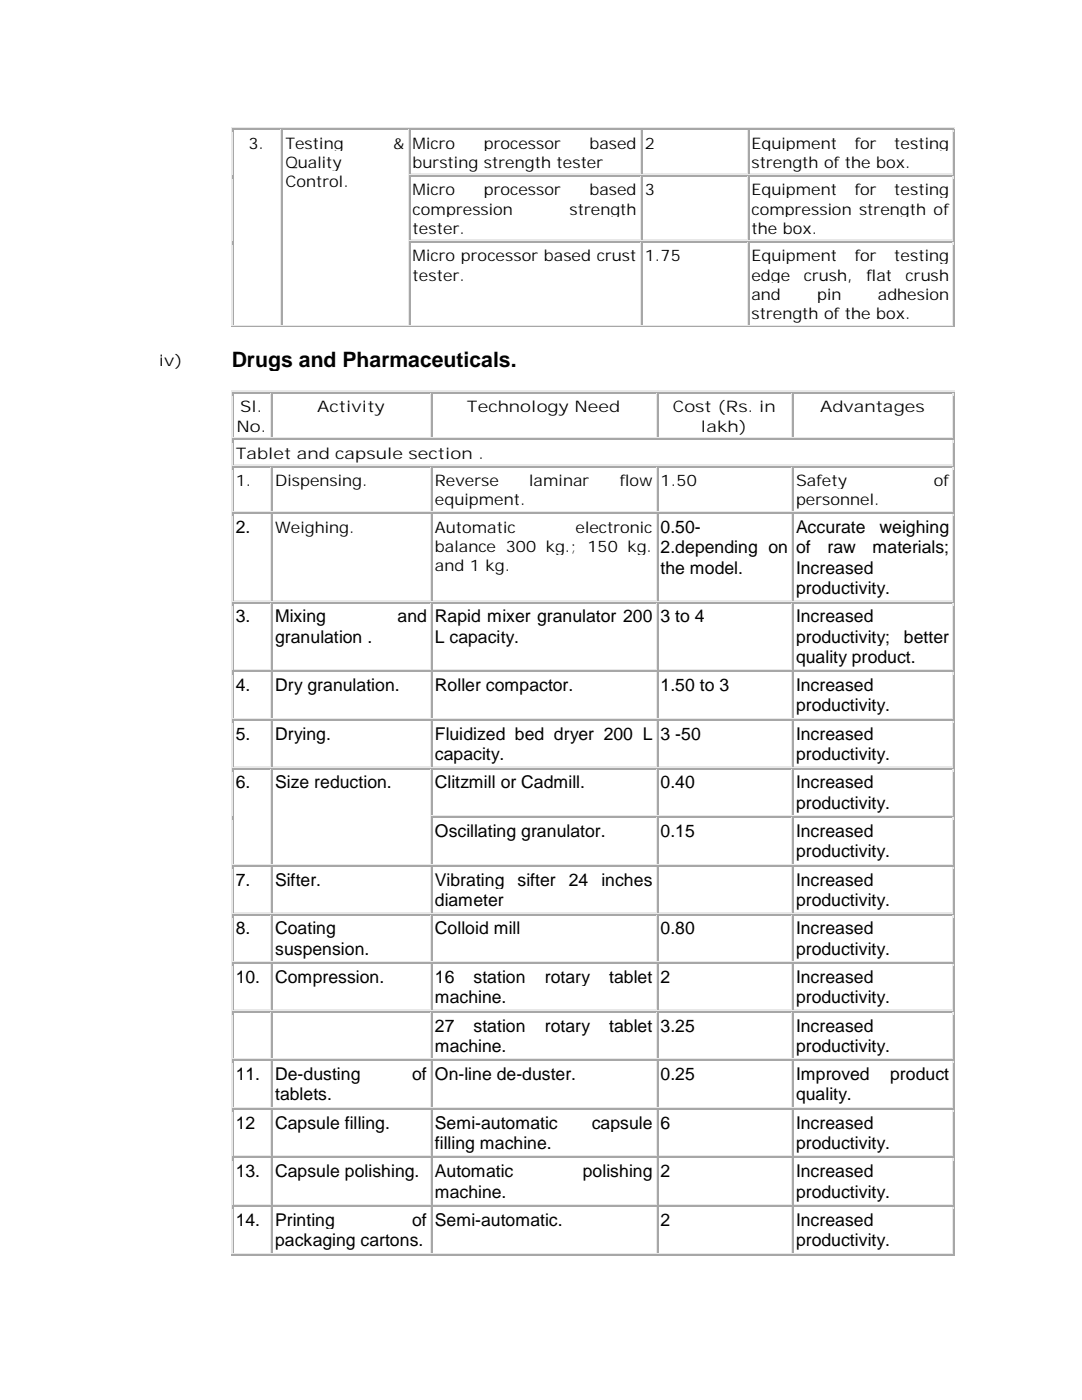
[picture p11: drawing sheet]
<svg xmlns="http://www.w3.org/2000/svg" width="216mm" height="279mm" viewBox="0 0 216 279" stroke-linecap="round" stroke-linejoin="round" font-family="sans-serif">
<defs><g id="words">
<text font-size="4.2" x="46.2" y="73.2">Drugs and Pharmaceuticals.</text>
<g font-size="3.5">
<text x="47" y="106.4">2.</text>
<text x="131.8" y="106.4">0.50-</text>
<text x="158.8" y="106.4">Accurate</text>
<text x="175.5" y="106.4">weighing</text>
<text x="131.8" y="110.4">2.depending on</text>
<text x="158.8" y="110.4">of</text>
<text x="165.1" y="110.4">raw</text>
<text x="174.1" y="110.4">materials;</text>
<text x="131.8" y="114.5">the model.</text>
<text x="158.8" y="114.5">Increased</text>
<text x="158.8" y="118.5">productivity.</text>
<text x="47" y="124.2">3.</text>
<text x="54.9" y="124.2">Mixing</text>
<text x="79.3" y="124.2">and</text>
<text x="86.8" y="124.2">Rapid mixer granulator 200</text>
<text x="131.8" y="124.2">3 to 4</text>
<text x="158.8" y="124.2">Increased</text>
<text x="54.9" y="128.3">granulation .</text>
<text x="86.8" y="128.3">L capacity.</text>
<text x="158.8" y="128.3">productivity;</text>
<text x="180.4" y="128.3">better</text>
<text x="47" y="138">4.</text>
<text x="54.9" y="138">Dry granulation.</text>
<text x="86.8" y="138">Roller compactor.</text>
<text x="131.8" y="138">1.50 to 3</text>
<text x="158.8" y="132.3">quality product.</text>
<text x="158.8" y="138">Increased</text>
<text x="158.8" y="142">productivity.</text>
<text x="47" y="147.7">5.</text>
<text x="54.9" y="147.7">Drying.</text>
<text x="86.8" y="147.7">Fluidized bed dryer 200 L</text>
<text x="131.8" y="147.7">3 -50</text>
<text x="158.8" y="147.7">Increased</text>
<text x="86.8" y="151.7">capacity.</text>
<text x="158.8" y="151.7">productivity.</text>
<text x="47" y="157.4">6.</text>
<text x="54.9" y="157.4">Size reduction.</text>
<text x="86.8" y="157.4">Clitzmill or Cadmill.</text>
<text x="131.8" y="157.4">0.40</text>
<text x="158.8" y="157.4">Increased</text>
<text x="158.8" y="161.4">productivity.</text>
<text x="86.8" y="167">Oscillating granulator.</text>
<text x="131.8" y="167">0.15</text>
<text x="158.8" y="167">Increased</text>
<text x="158.8" y="171.1">productivity.</text>
<text x="47" y="176.7">7.</text>
<text x="54.9" y="176.7">Sifter.</text>
<text x="86.8" y="176.7">Vibrating</text>
<text x="103.3" y="176.7">sifter</text>
<text x="113.5" y="176.7">24</text>
<text x="120" y="176.7">inches</text>
<text x="158.8" y="176.7">Increased</text>
<text x="86.8" y="180.8">diameter</text>
<text x="158.8" y="180.8">productivity.</text>
<text x="47" y="186.4">8.</text>
<text x="54.9" y="186.4">Coating</text>
<text x="54.9" y="190.5">suspension.</text>
<text x="86.8" y="186.4">Colloid mill</text>
<text x="131.8" y="186.4">0.80</text>
<text x="158.8" y="186.4">Increased</text>
<text x="158.8" y="190.5">productivity.</text>
<text x="47" y="196.2">10.</text>
<text x="54.9" y="196.2">Compression.</text>
<text x="86.8" y="196.2">16</text>
<text x="94.5" y="196.2">station</text>
<text x="108.7" y="196.2">rotary</text>
<text x="121.6" y="196.2">tablet</text>
<text x="131.8" y="196.2">2</text>
<text x="158.8" y="196.2">Increased</text>
<text x="86.8" y="200.2">machine.</text>
<text x="158.8" y="200.2">productivity.</text>
<text x="86.8" y="205.9">27</text>
<text x="86.8" y="209.9">machine.</text>
<text x="94.5" y="205.9">station</text>
<text x="108.7" y="205.9">rotary</text>
<text x="121.6" y="205.9">tablet</text>
<text x="131.8" y="205.9">3.25</text>
<text x="158.8" y="205.9">Increased</text>
<text x="158.8" y="209.9">productivity.</text>
<text x="47" y="215.6">11.</text>
<text x="54.9" y="215.6">De-dusting</text>
<text x="82.3" y="215.6">of</text>
<text x="86.8" y="215.6">On-line de-duster.</text>
<text x="131.8" y="215.6">0.25</text>
<text x="158.8" y="215.6">Improved</text>
<text x="177.6" y="215.6">product</text>
<text x="54.9" y="219.6">tablets.</text>
<text x="158.8" y="219.6">quality.</text>
<text x="47" y="225.3">12</text>
<text x="54.9" y="225.3">Capsule filling.</text>
<text x="86.8" y="225.3">Semi-automatic</text>
<text x="118.1" y="225.3">capsule</text>
<text x="131.8" y="225.3">6</text>
<text x="158.8" y="225.3">Increased</text>
<text x="86.8" y="229.3">filling machine.</text>
<text x="158.8" y="229.3">productivity.</text>
<text x="47" y="234.9">13.</text>
<text x="54.9" y="234.9">Capsule polishing.</text>
<text x="86.8" y="234.9">Automatic</text>
<text x="86.8" y="239">machine.</text>
<text x="116.3" y="234.9">polishing</text>
<text x="131.8" y="234.9">2</text>
<text x="158.8" y="234.9">Increased</text>
<text x="158.8" y="239">productivity.</text>
<text x="47" y="244.6">14.</text>
<text x="54.9" y="244.6">Printing</text>
<text x="82.2" y="244.6">of</text>
<text x="86.8" y="244.6">Semi-automatic.</text>
<text x="131.8" y="244.6">2</text>
<text x="158.8" y="244.6">Increased</text>
<text x="54.9" y="248.7">packaging cartons.</text>
<text x="158.8" y="248.7">productivity.</text>
</g>
<g font-size="3.2">
<text x="49.6" y="29.7">3.</text>
<text x="56.9" y="29.7">Testing</text>
<text x="78.5" y="29.7">&amp;</text>
<text x="82.3" y="29.7">Micro</text>
<text x="96.5" y="29.7">processor</text>
<text x="117.6" y="29.7">based</text>
<text x="128.7" y="29.7">2</text>
<text x="149.9" y="29.7">Equipment</text>
<text x="170.5" y="29.7">for</text>
<text x="178.4" y="29.7">testing</text>
<text x="56.9" y="33.5">Quality</text>
<text x="82.3" y="33.5">bursting strength tester</text>
<text x="149.9" y="33.5">strength of the box.</text>
<text x="56.9" y="37.4">Control.</text>
<text x="82.3" y="39">Micro</text>
<text x="96.5" y="39">processor</text>
<text x="117.6" y="39">based</text>
<text x="128.7" y="39">3</text>
<text x="149.9" y="39">Equipment</text>
<text x="170.5" y="39">for</text>
<text x="178.4" y="39">testing</text>
<text x="82.3" y="42.8">compression</text>
<text x="82.3" y="46.7">tester.</text>
<text x="113.6" y="42.8">strength</text>
<text x="149.9" y="42.8">compression strength of</text>
<text x="149.9" y="46.7">the box.</text>
<text x="82.3" y="52.2">Micro processor based crust</text>
<text x="128.7" y="52.2">1.75</text>
<text x="149.9" y="52.2">Equipment</text>
<text x="170.5" y="52.2">for</text>
<text x="178.4" y="52.2">testing</text>
<text x="82.3" y="56">tester.</text>
<text x="149.9" y="56">edge</text>
<text x="149.9" y="59.9">and</text>
<text x="160.4" y="56">crush,</text>
<text x="163.1" y="59.9">pin</text>
<text x="172.9" y="56">flat</text>
<text x="175.2" y="59.9">adhesion</text>
<text x="180.7" y="56">crush</text>
<text x="149.9" y="63.7">strength of the box.</text>
<text x="31.7" y="73">iv)</text>
<text x="47.9" y="82.3">Sl.</text>
<text x="63.3" y="82.3">Activity</text>
<text x="93.2" y="82.3">Technology Need</text>
<text x="134.3" y="82.3">Cost (Rs. in</text>
<text x="163.7" y="82.3">Advantages</text>
<text x="47.2" y="86.1">No.</text>
<text x="139.9" y="86.1">lakh)</text>
<text x="47" y="91.6">Tablet and capsule section .</text>
<text x="47" y="97">1.</text>
<text x="54.9" y="97">Dispensing.</text>
<text x="86.8" y="97">Reverse</text>
<text x="86.8" y="100.9">equipment.</text>
<text x="105.6" y="97">laminar</text>
<text x="123.7" y="97">flow</text>
<text x="131.8" y="97">1.50</text>
<text x="158.8" y="97">Safety</text>
<text x="158.8" y="100.9">personnel.</text>
<text x="186.3" y="97">of</text>
<text x="54.9" y="106.3">Weighing.</text>
<text x="86.8" y="106.3">Automatic</text>
<text x="114.9" y="106.3">electronic</text>
<text x="86.8" y="110.2">balance 300 kg.; 150 kg.</text>
<text x="86.8" y="114">and 1 kg.</text>
</g>
</g></defs>
<g fill="#ece9d8">
<path d="M46.2 25.4h.2v1h-.2z"/>
<path d="M46.2 25.4h.2v.2h-.2z"/>
</g>
<path d="M46.5 25.5h9.7" fill="none" stroke="#ece9d8" stroke-width=".21"/>
<path d="M56.3 25.4h.2v.2h-.2z" fill="#ece9d8"/>
<path d="M56.5 25.5h25.2" fill="none" stroke="#ece9d8" stroke-width=".21"/>
<path d="M81.7 25.4h.2v.2h-.2z" fill="#ece9d8"/>
<path d="M82 25.5h45.9" fill="none" stroke="#ece9d8" stroke-width=".21"/>
<path d="M128 25.4h.2v.2h-.2z" fill="#ece9d8"/>
<path d="M128.2 25.5h21.1" fill="none" stroke="#ece9d8" stroke-width=".21"/>
<path d="M149.3 25.4h.2v.2h-.2z" fill="#ece9d8"/>
<path d="M149.6 25.5h40.6" fill="none" stroke="#ece9d8" stroke-width=".21"/>
<path d="M190.2 25.4h.3v1h-.3z" fill="#aca899"/>
<path d="M190.2 25.4h.3v.2h-.3z" fill="#ece9d8"/>
<path d="M46.4 25.7h.2v.2h-.2z" fill="#aca899"/>
<path d="M46.6 25.8h9.4" fill="none" stroke="#aca899" stroke-width=".21"/>
<path d="M56 25.7h.2v.2h-.2z" fill="#ece9d8"/>
<path d="M56 25.7h.2v.2h-.2z" fill="#aca899"/>
<path d="M46.5 25.9v9" fill="none" stroke="#aca899" stroke-width=".21"/>
<path d="M46.3 26.5v8.4M56.1 25.9v9" fill="none" stroke="#ece9d8" stroke-width=".21"/>
<path d="M56.3 25.7h.2v.2h-.2z" fill="#aca899"/>
<path d="M56.5 25.8h24.9" fill="none" stroke="#aca899" stroke-width=".21"/>
<path d="M81.4 25.7h.3v.2h-.3z" fill="#ece9d8"/>
<path d="M81.4 25.7h.3v.2h-.3z" fill="#aca899"/>
<path d="M56.4 25.9v9" fill="none" stroke="#aca899" stroke-width=".21"/>
<path d="M81.6 25.9v9" fill="none" stroke="#ece9d8" stroke-width=".21"/>
<path d="M81.7 25.7h.2v.2h-.2z" fill="#aca899"/>
<path d="M82 25.8h45.7" fill="none" stroke="#aca899" stroke-width=".21"/>
<path d="M127.7 25.7h.2v.2h-.2z" fill="#ece9d8"/>
<g fill="#aca899">
<path d="M127.7 25.7h.2v.2h-.2z"/>
<path d="M81.7 34.7h.2v.2h-.2z"/>
</g>
<path d="M81.7 34.7h.2v.2h-.2z" fill="#ece9d8"/>
<path d="M82 34.8h45.7" fill="none" stroke="#ece9d8" stroke-width=".21"/>
<path d="M127.7 34.7h.2v.2h-.2z" fill="#ece9d8"/>
<path d="M81.8 25.9v8.8" fill="none" stroke="#aca899" stroke-width=".21"/>
<path d="M127.8 25.9v8.8" fill="none" stroke="#ece9d8" stroke-width=".21"/>
<path d="M128 25.7h.2v.2h-.2z" fill="#aca899"/>
<path d="M128.2 25.8h20.8" fill="none" stroke="#aca899" stroke-width=".21"/>
<path d="M149.1 25.7h.2v.2h-.2z" fill="#ece9d8"/>
<g fill="#aca899">
<path d="M149.1 25.7h.2v.2h-.2z"/>
<path d="M128 34.7h.2v.2h-.2z"/>
</g>
<path d="M128 34.7h.2v.2h-.2z" fill="#ece9d8"/>
<path d="M128.2 34.8h20.8" fill="none" stroke="#ece9d8" stroke-width=".21"/>
<path d="M149.1 34.7h.2v.2h-.2z" fill="#ece9d8"/>
<path d="M128.1 25.9v8.8" fill="none" stroke="#aca899" stroke-width=".21"/>
<path d="M149.2 25.9v8.8" fill="none" stroke="#ece9d8" stroke-width=".21"/>
<path d="M149.3 25.7h.2v.2h-.2z" fill="#aca899"/>
<path d="M149.6 25.8h40.5" fill="none" stroke="#aca899" stroke-width=".21"/>
<path d="M190.1 25.7h.2v.2h-.2z" fill="#ece9d8"/>
<g fill="#aca899">
<path d="M190.1 25.7h.2v.2h-.2z"/>
<path d="M149.3 34.7h.2v.2h-.2z"/>
</g>
<path d="M149.3 34.7h.2v.2h-.2z" fill="#ece9d8"/>
<path d="M149.6 34.8h40.5" fill="none" stroke="#ece9d8" stroke-width=".21"/>
<path d="M190.1 34.7h.2v.2h-.2z" fill="#ece9d8"/>
<path d="M149.4 25.9v8.8M190.4 26.5v8.4" fill="none" stroke="#aca899" stroke-width=".21"/>
<path d="M190.2 25.9v8.8" fill="none" stroke="#ece9d8" stroke-width=".21"/>
<g fill="#fff">
<path d="M82 35.2h45.4v12.6h-45.4z"/>
<path d="M82.3 35.8h44.7v3.8h-44.7z"/>
<path d="M82.3 39.6h44.7v3.8h-44.7z"/>
<path d="M82.3 43.5h44.7v3.8h-44.7z"/>
<path d="M128.3 35.2h20.5v12.6h-20.5z"/>
<path d="M128.7 35.8h19.6v3.8h-19.6z"/>
<path d="M149.6 35.2h40.2v12.6h-40.2z"/>
<path d="M149.9 35.8h39.5v3.8h-39.5z"/>
<path d="M149.9 39.6h39.5v3.8h-39.5z"/>
<path d="M149.9 43.5h39.5v3.8h-39.5z"/>
</g>
<path d="M46.2 35h.2v.7h-.2z" fill="#ece9d8"/>
<path d="M190.2 35h.3v.7h-.3z" fill="#aca899"/>
<path d="M46.5 35v13.1M56.4 35v13.1" fill="none" stroke="#aca899" stroke-width=".21"/>
<path d="M46.3 35.8v12.3M56.1 35v13.1M81.6 35v13.1" fill="none" stroke="#ece9d8" stroke-width=".21"/>
<path d="M81.7 35h.2v.2h-.2z" fill="#aca899"/>
<path d="M82 35.1h45.7" fill="none" stroke="#aca899" stroke-width=".21"/>
<path d="M127.7 35h.2v.2h-.2z" fill="#ece9d8"/>
<g fill="#aca899">
<path d="M127.7 35h.2v.2h-.2z"/>
<path d="M81.7 47.9h.2v.2h-.2z"/>
</g>
<path d="M81.7 47.9h.2v.2h-.2z" fill="#ece9d8"/>
<path d="M82 48h45.7" fill="none" stroke="#ece9d8" stroke-width=".21"/>
<path d="M127.7 47.9h.2v.2h-.2z" fill="#ece9d8"/>
<path d="M81.8 35.2v12.6" fill="none" stroke="#aca899" stroke-width=".21"/>
<path d="M127.8 35.2v12.6" fill="none" stroke="#ece9d8" stroke-width=".21"/>
<path d="M128 35h.2v.2h-.2z" fill="#aca899"/>
<path d="M128.2 35.1h20.8" fill="none" stroke="#aca899" stroke-width=".21"/>
<path d="M149.1 35h.2v.2h-.2z" fill="#ece9d8"/>
<g fill="#aca899">
<path d="M149.1 35h.2v.2h-.2z"/>
<path d="M128 47.9h.2v.2h-.2z"/>
</g>
<path d="M128 47.9h.2v.2h-.2z" fill="#ece9d8"/>
<path d="M128.2 48h20.8" fill="none" stroke="#ece9d8" stroke-width=".21"/>
<path d="M149.1 47.9h.2v.2h-.2z" fill="#ece9d8"/>
<path d="M128.1 35.2v12.6" fill="none" stroke="#aca899" stroke-width=".21"/>
<path d="M149.2 35.2v12.6" fill="none" stroke="#ece9d8" stroke-width=".21"/>
<path d="M149.3 35h.2v.2h-.2z" fill="#aca899"/>
<path d="M149.6 35.1h40.5" fill="none" stroke="#aca899" stroke-width=".21"/>
<path d="M190.1 35h.2v.2h-.2z" fill="#ece9d8"/>
<g fill="#aca899">
<path d="M190.1 35h.2v.2h-.2z"/>
<path d="M149.3 47.9h.2v.2h-.2z"/>
</g>
<path d="M149.3 47.9h.2v.2h-.2z" fill="#ece9d8"/>
<path d="M149.6 48h40.5" fill="none" stroke="#ece9d8" stroke-width=".21"/>
<path d="M190.1 47.9h.2v.2h-.2z" fill="#ece9d8"/>
<path d="M149.4 35.2v12.6M190.4 35.8v12.3" fill="none" stroke="#aca899" stroke-width=".21"/>
<path d="M190.2 35.2v12.6" fill="none" stroke="#ece9d8" stroke-width=".21"/>
<g fill="#fff">
<path d="M82 48.4h45.4v16.5h-45.4z"/>
<path d="M82.3 48.9h44.7v3.8h-44.7z"/>
<path d="M82.3 52.8h44.7v3.8h-44.7z"/>
<path d="M128.3 48.4h20.5v16.5h-20.5z"/>
<path d="M128.7 48.9h19.6v3.8h-19.6z"/>
<path d="M149.6 48.4h40.2v16.5h-40.2z"/>
<path d="M149.9 48.9h39.5v3.8h-39.5z"/>
<path d="M149.9 52.8h39.5v3.8h-39.5z"/>
<path d="M149.9 56.6h39.5v3.9h-39.5z"/>
<path d="M149.9 60.5h39.5v3.8h-39.5z"/>
</g>
<path d="M46.2 48.1h.2v.8h-.2z" fill="#ece9d8"/>
<g fill="#aca899">
<path d="M190.2 48.1h.3v.8h-.3z"/>
<path d="M46.4 64.9h.2v.2h-.2z"/>
</g>
<path d="M46.4 64.9h.2v.2h-.2z" fill="#ece9d8"/>
<path d="M46.6 65h9.4" fill="none" stroke="#ece9d8" stroke-width=".21"/>
<path d="M56 64.9h.2v.2h-.2z" fill="#ece9d8"/>
<path d="M46.5 48.1v16.8" fill="none" stroke="#aca899" stroke-width=".21"/>
<path d="M46.3 48.9v16.2M56.1 48.1v16.8" fill="none" stroke="#ece9d8" stroke-width=".21"/>
<path d="M46.2 65.2h.2v.2h-.2z" fill="#ece9d8"/>
<path d="M46.2 65.2h.2v.2h-.2z" fill="#aca899"/>
<path d="M46.5 65.3h9.7" fill="none" stroke="#aca899" stroke-width=".21"/>
<path d="M56.3 64.9h.2v.2h-.2z" fill="#aca899"/>
<path d="M56.3 64.9h.2v.2h-.2z" fill="#ece9d8"/>
<path d="M56.5 65h24.9" fill="none" stroke="#ece9d8" stroke-width=".21"/>
<path d="M81.4 64.9h.3v.2h-.3z" fill="#ece9d8"/>
<path d="M56.4 48.1v16.8" fill="none" stroke="#aca899" stroke-width=".21"/>
<path d="M81.6 48.1v16.8" fill="none" stroke="#ece9d8" stroke-width=".21"/>
<path d="M56.3 65.2h.2v.2h-.2z" fill="#aca899"/>
<path d="M56.5 65.3h25.2" fill="none" stroke="#aca899" stroke-width=".21"/>
<path d="M81.7 48.1h.2v.2h-.2z" fill="#aca899"/>
<path d="M82 48.2h45.7" fill="none" stroke="#aca899" stroke-width=".21"/>
<path d="M127.7 48.1h.2v.2h-.2z" fill="#ece9d8"/>
<g fill="#aca899">
<path d="M127.7 48.1h.2v.2h-.2z"/>
<path d="M81.7 64.9h.2v.2h-.2z"/>
</g>
<path d="M81.7 64.9h.2v.2h-.2z" fill="#ece9d8"/>
<path d="M82 65h45.7" fill="none" stroke="#ece9d8" stroke-width=".21"/>
<path d="M127.7 64.9h.2v.2h-.2z" fill="#ece9d8"/>
<path d="M81.8 48.4v16.5" fill="none" stroke="#aca899" stroke-width=".21"/>
<path d="M127.8 48.4v16.5" fill="none" stroke="#ece9d8" stroke-width=".21"/>
<path d="M81.7 65.2h.2v.2h-.2z" fill="#aca899"/>
<path d="M82 65.3h45.9" fill="none" stroke="#aca899" stroke-width=".21"/>
<path d="M128 48.1h.2v.2h-.2z" fill="#aca899"/>
<path d="M128.2 48.2h20.8" fill="none" stroke="#aca899" stroke-width=".21"/>
<path d="M149.1 48.1h.2v.2h-.2z" fill="#ece9d8"/>
<g fill="#aca899">
<path d="M149.1 48.1h.2v.2h-.2z"/>
<path d="M128 64.9h.2v.2h-.2z"/>
</g>
<path d="M128 64.9h.2v.2h-.2z" fill="#ece9d8"/>
<path d="M128.2 65h20.8" fill="none" stroke="#ece9d8" stroke-width=".21"/>
<path d="M149.1 64.9h.2v.2h-.2z" fill="#ece9d8"/>
<path d="M128.1 48.4v16.5" fill="none" stroke="#aca899" stroke-width=".21"/>
<path d="M149.2 48.4v16.5" fill="none" stroke="#ece9d8" stroke-width=".21"/>
<path d="M128 65.2h.2v.2h-.2z" fill="#aca899"/>
<path d="M128.2 65.3h21.1" fill="none" stroke="#aca899" stroke-width=".21"/>
<path d="M149.3 48.1h.2v.2h-.2z" fill="#aca899"/>
<path d="M149.6 48.2h40.5" fill="none" stroke="#aca899" stroke-width=".21"/>
<path d="M190.1 48.1h.2v.2h-.2z" fill="#ece9d8"/>
<g fill="#aca899">
<path d="M190.1 48.1h.2v.2h-.2z"/>
<path d="M149.3 64.9h.2v.2h-.2z"/>
</g>
<path d="M149.3 64.9h.2v.2h-.2z" fill="#ece9d8"/>
<path d="M149.6 65h40.5" fill="none" stroke="#ece9d8" stroke-width=".21"/>
<path d="M190.1 64.9h.2v.2h-.2z" fill="#ece9d8"/>
<path d="M149.4 48.4v16.5" fill="none" stroke="#aca899" stroke-width=".21"/>
<path d="M190.2 48.4v16.5" fill="none" stroke="#ece9d8" stroke-width=".21"/>
<path d="M149.3 65.2h.2v.2h-.2z" fill="#aca899"/>
<path d="M190.4 48.9v16.2M149.6 65.3h40.6" fill="none" stroke="#aca899" stroke-width=".21"/>
<path d="M190.2 65.2h.3v.2h-.3z" fill="#aca899"/>
<g fill="#fff">
<path d="M31.7 65.4h14.5v3.8h-14.5z"/>
<path d="M46.2 65.4h144.3v3.8h-144.3z"/>
<path d="M31.7 69.3h14.5v4.8h-14.5z"/>
<path d="M31.7 69.8h14.5v3.8h-14.5z"/>
<path d="M46.2 69.3h144.3v4.8h-144.3z"/>
<path d="M31.7 74.1h14.5v3.9h-14.5z"/>
<path d="M46.2 74.1h144.3v3.9h-144.3z"/>
<path d="M31.7 78h14.5v172.5h-14.5z"/>
<path d="M31.7 162.3h14.5v3.9h-14.5z"/>
<path d="M46.2 78h144.3v172.5h-144.3z"/>
<path d="M46.7 78.5h7v8.8h-7z"/>
<path d="M47 79.1h6.3v3.8h-6.3z"/>
<path d="M47 82.9h6.3v3.8h-6.3z"/>
<path d="M54.5 78.5h31.1v8.8h-31.1z"/>
<path d="M54.9 79.1h30.2v3.8h-30.2z"/>
<path d="M86.4 78.5h44.2v8.8h-44.2z"/>
<path d="M86.8 79.1h43.4v3.8h-43.4z"/>
<path d="M131.4 78.5h26.2v8.8h-26.2z"/>
<path d="M131.8 79.1h25.4v3.8h-25.4z"/>
<path d="M131.8 82.9h25.4v3.8h-25.4z"/>
<path d="M158.5 78.5h31.3v8.8h-31.3z"/>
<path d="M158.8 79.1h30.6v3.8h-30.6z"/>
</g>
<g fill="#ece9d8">
<path d="M46.2 78h.2v1h-.2z"/>
<path d="M46.2 78h.2v.2h-.2z"/>
</g>
<path d="M46.5 78.1h7.7" fill="none" stroke="#ece9d8" stroke-width=".21"/>
<path d="M54.2 78h.2v.2h-.2z" fill="#ece9d8"/>
<path d="M54.5 78.1h31.6" fill="none" stroke="#ece9d8" stroke-width=".21"/>
<path d="M86.1 78h.2v.2h-.2z" fill="#ece9d8"/>
<path d="M86.4 78.1h44.7" fill="none" stroke="#ece9d8" stroke-width=".21"/>
<path d="M131.1 78h.3v.2h-.3z" fill="#ece9d8"/>
<path d="M131.4 78.1h26.7" fill="none" stroke="#ece9d8" stroke-width=".21"/>
<path d="M158.2 78h.2v.2h-.2z" fill="#ece9d8"/>
<path d="M158.4 78.1h31.8" fill="none" stroke="#ece9d8" stroke-width=".21"/>
<path d="M190.2 78h.3v1h-.3z" fill="#aca899"/>
<path d="M190.2 78h.3v.2h-.3z" fill="#ece9d8"/>
<path d="M46.4 78.3h.2v.2h-.2z" fill="#aca899"/>
<path d="M46.6 78.4h7.3" fill="none" stroke="#aca899" stroke-width=".21"/>
<path d="M54 78.3h.2v.2h-.2z" fill="#ece9d8"/>
<g fill="#aca899">
<path d="M54 78.3h.2v.2h-.2z"/>
<path d="M46.4 87.3h.2v.2h-.2z"/>
</g>
<path d="M46.4 87.3h.2v.2h-.2z" fill="#ece9d8"/>
<path d="M46.6 87.4h7.3" fill="none" stroke="#ece9d8" stroke-width=".21"/>
<path d="M54 87.3h.2v.2h-.2z" fill="#ece9d8"/>
<path d="M46.5 78.5v8.8" fill="none" stroke="#aca899" stroke-width=".21"/>
<path d="M46.3 79.1v8.4M54.1 78.5v8.8" fill="none" stroke="#ece9d8" stroke-width=".21"/>
<path d="M54.2 78.3h.2v.2h-.2z" fill="#aca899"/>
<path d="M54.5 78.4h31.3" fill="none" stroke="#aca899" stroke-width=".21"/>
<path d="M85.9 78.3h.2v.2h-.2z" fill="#ece9d8"/>
<g fill="#aca899">
<path d="M85.9 78.3h.2v.2h-.2z"/>
<path d="M54.2 87.3h.2v.2h-.2z"/>
</g>
<path d="M54.2 87.3h.2v.2h-.2z" fill="#ece9d8"/>
<path d="M54.5 87.4h31.3" fill="none" stroke="#ece9d8" stroke-width=".21"/>
<path d="M85.9 87.3h.2v.2h-.2z" fill="#ece9d8"/>
<path d="M54.3 78.5v8.8" fill="none" stroke="#aca899" stroke-width=".21"/>
<path d="M86 78.5v8.8" fill="none" stroke="#ece9d8" stroke-width=".21"/>
<path d="M86.1 78.3h.2v.2h-.2z" fill="#aca899"/>
<path d="M86.4 78.4h44.5" fill="none" stroke="#aca899" stroke-width=".21"/>
<path d="M130.9 78.3h.2v.2h-.2z" fill="#ece9d8"/>
<g fill="#aca899">
<path d="M130.9 78.3h.2v.2h-.2z"/>
<path d="M86.1 87.3h.2v.2h-.2z"/>
</g>
<path d="M86.1 87.3h.2v.2h-.2z" fill="#ece9d8"/>
<path d="M86.4 87.4h44.5" fill="none" stroke="#ece9d8" stroke-width=".21"/>
<path d="M130.9 87.3h.2v.2h-.2z" fill="#ece9d8"/>
<path d="M86.2 78.5v8.8" fill="none" stroke="#aca899" stroke-width=".21"/>
<path d="M131 78.5v8.8" fill="none" stroke="#ece9d8" stroke-width=".21"/>
<path d="M131.1 78.3h.3v.2h-.3z" fill="#aca899"/>
<path d="M131.4 78.4h26.5" fill="none" stroke="#aca899" stroke-width=".21"/>
<path d="M157.9 78.3h.2v.2h-.2z" fill="#ece9d8"/>
<g fill="#aca899">
<path d="M157.9 78.3h.2v.2h-.2z"/>
<path d="M131.1 87.3h.3v.2h-.3z"/>
</g>
<path d="M131.1 87.3h.3v.2h-.3z" fill="#ece9d8"/>
<path d="M131.4 87.4h26.5" fill="none" stroke="#ece9d8" stroke-width=".21"/>
<path d="M157.9 87.3h.2v.2h-.2z" fill="#ece9d8"/>
<path d="M131.3 78.5v8.8" fill="none" stroke="#aca899" stroke-width=".21"/>
<path d="M158 78.5v8.8" fill="none" stroke="#ece9d8" stroke-width=".21"/>
<path d="M158.2 78.3h.2v.2h-.2z" fill="#aca899"/>
<path d="M158.4 78.4h31.7" fill="none" stroke="#aca899" stroke-width=".21"/>
<path d="M190.1 78.3h.2v.2h-.2z" fill="#ece9d8"/>
<g fill="#aca899">
<path d="M190.1 78.3h.2v.2h-.2z"/>
<path d="M158.2 87.3h.2v.2h-.2z"/>
</g>
<path d="M158.2 87.3h.2v.2h-.2z" fill="#ece9d8"/>
<path d="M158.4 87.4h31.7" fill="none" stroke="#ece9d8" stroke-width=".21"/>
<path d="M190.1 87.3h.2v.2h-.2z" fill="#ece9d8"/>
<path d="M158.3 78.5v8.8M190.4 79.1v8.4" fill="none" stroke="#aca899" stroke-width=".21"/>
<path d="M190.2 78.5v8.8" fill="none" stroke="#ece9d8" stroke-width=".21"/>
<g fill="#fff">
<path d="M46.7 87.8h143.1v5h-143.1z"/>
<path d="M47 88.3h142.4v3.9h-142.4z"/>
</g>
<path d="M46.2 87.6h.2v.7h-.2z" fill="#ece9d8"/>
<g fill="#aca899">
<path d="M190.2 87.6h.3v.7h-.3z"/>
<path d="M46.4 87.6h.2v.2h-.2z"/>
</g>
<path d="M46.6 87.7h143.5" fill="none" stroke="#aca899" stroke-width=".21"/>
<path d="M190.1 87.6h.2v.2h-.2z" fill="#ece9d8"/>
<g fill="#aca899">
<path d="M190.1 87.6h.2v.2h-.2z"/>
<path d="M46.4 92.8h.2v.2h-.2z"/>
</g>
<path d="M46.4 92.8h.2v.2h-.2z" fill="#ece9d8"/>
<path d="M46.6 92.9h143.5" fill="none" stroke="#ece9d8" stroke-width=".21"/>
<path d="M190.1 92.8h.2v.2h-.2z" fill="#ece9d8"/>
<path d="M46.5 87.8v4.9M190.4 88.4v4.6" fill="none" stroke="#aca899" stroke-width=".21"/>
<path d="M46.3 88.4v4.6M190.2 87.8v4.9" fill="none" stroke="#ece9d8" stroke-width=".21"/>
<g fill="#fff">
<path d="M46.7 93.3h7v8.7h-7z"/>
<path d="M47 93.8h6.3v3.8h-6.3z"/>
<path d="M54.5 93.3h31.1v8.7h-31.1z"/>
<path d="M54.9 93.8h30.2v3.8h-30.2z"/>
<path d="M86.4 93.3h44.2v8.7h-44.2z"/>
<path d="M86.8 93.8h43.4v3.8h-43.4z"/>
<path d="M86.8 97.7h43.4v3.8h-43.4z"/>
<path d="M131.4 93.3h26.2v8.7h-26.2z"/>
<path d="M131.8 93.8h25.4v3.8h-25.4z"/>
<path d="M158.5 93.3h31.3v8.7h-31.3z"/>
<path d="M158.8 93.8h30.6v3.8h-30.6z"/>
<path d="M158.8 97.7h30.6v3.8h-30.6z"/>
</g>
<path d="M46.2 93h.2v.8h-.2z" fill="#ece9d8"/>
<g fill="#aca899">
<path d="M190.2 93h.3v.8h-.3z"/>
<path d="M46.4 93h.2v.2h-.2z"/>
</g>
<path d="M46.6 93.1h7.3" fill="none" stroke="#aca899" stroke-width=".21"/>
<path d="M54 93h.2v.2h-.2z" fill="#ece9d8"/>
<g fill="#aca899">
<path d="M54 93h.2v.2h-.2z"/>
<path d="M46.4 102.1h.2v.2h-.2z"/>
</g>
<path d="M46.4 102.1h.2v.2h-.2z" fill="#ece9d8"/>
<path d="M46.6 102.2h7.3" fill="none" stroke="#ece9d8" stroke-width=".21"/>
<path d="M54 102.1h.2v.2h-.2z" fill="#ece9d8"/>
<path d="M46.5 93.3v8.7" fill="none" stroke="#aca899" stroke-width=".21"/>
<path d="M46.3 93.8v8.5M54.1 93.3v8.7" fill="none" stroke="#ece9d8" stroke-width=".21"/>
<path d="M54.2 93h.2v.2h-.2z" fill="#aca899"/>
<path d="M54.5 93.1h31.3" fill="none" stroke="#aca899" stroke-width=".21"/>
<path d="M85.9 93h.2v.2h-.2z" fill="#ece9d8"/>
<g fill="#aca899">
<path d="M85.9 93h.2v.2h-.2z"/>
<path d="M54.2 102.1h.2v.2h-.2z"/>
</g>
<path d="M54.2 102.1h.2v.2h-.2z" fill="#ece9d8"/>
<path d="M54.5 102.2h31.3" fill="none" stroke="#ece9d8" stroke-width=".21"/>
<path d="M85.9 102.1h.2v.2h-.2z" fill="#ece9d8"/>
<path d="M54.3 93.3v8.7" fill="none" stroke="#aca899" stroke-width=".21"/>
<path d="M86 93.3v8.7" fill="none" stroke="#ece9d8" stroke-width=".21"/>
<path d="M86.1 93h.2v.2h-.2z" fill="#aca899"/>
<path d="M86.4 93.1h44.5" fill="none" stroke="#aca899" stroke-width=".21"/>
<path d="M130.9 93h.2v.2h-.2z" fill="#ece9d8"/>
<g fill="#aca899">
<path d="M130.9 93h.2v.2h-.2z"/>
<path d="M86.1 102.1h.2v.2h-.2z"/>
</g>
<path d="M86.1 102.1h.2v.2h-.2z" fill="#ece9d8"/>
<path d="M86.4 102.2h44.5" fill="none" stroke="#ece9d8" stroke-width=".21"/>
<path d="M130.9 102.1h.2v.2h-.2z" fill="#ece9d8"/>
<path d="M86.2 93.3v8.7" fill="none" stroke="#aca899" stroke-width=".21"/>
<path d="M131 93.3v8.7" fill="none" stroke="#ece9d8" stroke-width=".21"/>
<path d="M131.1 93h.3v.2h-.3z" fill="#aca899"/>
<path d="M131.4 93.1h26.5" fill="none" stroke="#aca899" stroke-width=".21"/>
<path d="M157.9 93h.2v.2h-.2z" fill="#ece9d8"/>
<g fill="#aca899">
<path d="M157.9 93h.2v.2h-.2z"/>
<path d="M131.1 102.1h.3v.2h-.3z"/>
</g>
<path d="M131.1 102.1h.3v.2h-.3z" fill="#ece9d8"/>
<path d="M131.4 102.2h26.5" fill="none" stroke="#ece9d8" stroke-width=".21"/>
<path d="M157.9 102.1h.2v.2h-.2z" fill="#ece9d8"/>
<path d="M131.3 93.3v8.7" fill="none" stroke="#aca899" stroke-width=".21"/>
<path d="M158 93.3v8.7" fill="none" stroke="#ece9d8" stroke-width=".21"/>
<path d="M158.2 93h.2v.2h-.2z" fill="#aca899"/>
<path d="M158.4 93.1h31.7" fill="none" stroke="#aca899" stroke-width=".21"/>
<path d="M190.1 93h.2v.2h-.2z" fill="#ece9d8"/>
<g fill="#aca899">
<path d="M190.1 93h.2v.2h-.2z"/>
<path d="M158.2 102.1h.2v.2h-.2z"/>
</g>
<path d="M158.2 102.1h.2v.2h-.2z" fill="#ece9d8"/>
<path d="M158.4 102.2h31.7" fill="none" stroke="#ece9d8" stroke-width=".21"/>
<path d="M190.1 102.1h.2v.2h-.2z" fill="#ece9d8"/>
<path d="M158.3 93.3v8.7M190.4 93.8v8.5" fill="none" stroke="#aca899" stroke-width=".21"/>
<path d="M190.2 93.3v8.7" fill="none" stroke="#ece9d8" stroke-width=".21"/>
<g fill="#fff">
<path d="M46.7 102.6h7v17.2h-7z"/>
<path d="M47 103.1h6.3v4h-6.3z"/>
<path d="M54.5 102.6h31.1v17.2h-31.1z"/>
<path d="M54.9 103.1h30.2v3.8h-30.2z"/>
<path d="M86.4 102.6h44.2v17.2h-44.2z"/>
<path d="M86.8 103.1h43.4v3.8h-43.4z"/>
<path d="M86.8 107h43.4v3.8h-43.4z"/>
<path d="M86.8 110.8h43.4v3.8h-43.4z"/>
<path d="M131.4 102.6h26.2v17.2h-26.2z"/>
<path d="M131.8 103.1h25.4v4h-25.4z"/>
<path d="M131.8 107.2h25.4v4h-25.4z"/>
<path d="M131.8 111.3h25.4v3.9h-25.4z"/>
<path d="M158.5 102.6h31.3v17.2h-31.3z"/>
<path d="M158.8 103.1h30.6v4h-30.6z"/>
<path d="M158.8 107.2h30.6v4h-30.6z"/>
<path d="M158.8 111.3h30.6v3.9h-30.6z"/>
<path d="M158.8 115.3h30.6v4h-30.6z"/>
</g>
<path d="M46.2 102.3h.2v.8h-.2z" fill="#ece9d8"/>
<g fill="#aca899">
<path d="M190.2 102.3h.3v.8h-.3z"/>
<path d="M46.4 102.3h.2v.2h-.2z"/>
</g>
<path d="M46.6 102.4h7.3" fill="none" stroke="#aca899" stroke-width=".21"/>
<path d="M54 102.3h.2v.2h-.2z" fill="#ece9d8"/>
<g fill="#aca899">
<path d="M54 102.3h.2v.2h-.2z"/>
<path d="M46.4 119.9h.2v.2h-.2z"/>
</g>
<path d="M46.4 119.9h.2v.2h-.2z" fill="#ece9d8"/>
<path d="M46.6 120h7.3" fill="none" stroke="#ece9d8" stroke-width=".21"/>
<path d="M54 119.9h.2v.2h-.2z" fill="#ece9d8"/>
<path d="M46.5 102.6v17.2" fill="none" stroke="#aca899" stroke-width=".21"/>
<path d="M46.3 103.1v17M54.1 102.6v17.2" fill="none" stroke="#ece9d8" stroke-width=".21"/>
<path d="M54.2 102.3h.2v.2h-.2z" fill="#aca899"/>
<path d="M54.5 102.4h31.3" fill="none" stroke="#aca899" stroke-width=".21"/>
<path d="M85.9 102.3h.2v.2h-.2z" fill="#ece9d8"/>
<g fill="#aca899">
<path d="M85.9 102.3h.2v.2h-.2z"/>
<path d="M54.2 119.9h.2v.2h-.2z"/>
</g>
<path d="M54.2 119.9h.2v.2h-.2z" fill="#ece9d8"/>
<path d="M54.5 120h31.3" fill="none" stroke="#ece9d8" stroke-width=".21"/>
<path d="M85.9 119.9h.2v.2h-.2z" fill="#ece9d8"/>
<path d="M54.3 102.6v17.2" fill="none" stroke="#aca899" stroke-width=".21"/>
<path d="M86 102.6v17.2" fill="none" stroke="#ece9d8" stroke-width=".21"/>
<path d="M86.1 102.3h.2v.2h-.2z" fill="#aca899"/>
<path d="M86.4 102.4h44.5" fill="none" stroke="#aca899" stroke-width=".21"/>
<path d="M130.9 102.3h.2v.2h-.2z" fill="#ece9d8"/>
<g fill="#aca899">
<path d="M130.9 102.3h.2v.2h-.2z"/>
<path d="M86.1 119.9h.2v.2h-.2z"/>
</g>
<path d="M86.1 119.9h.2v.2h-.2z" fill="#ece9d8"/>
<path d="M86.4 120h44.5" fill="none" stroke="#ece9d8" stroke-width=".21"/>
<path d="M130.9 119.9h.2v.2h-.2z" fill="#ece9d8"/>
<path d="M86.2 102.6v17.2" fill="none" stroke="#aca899" stroke-width=".21"/>
<path d="M131 102.6v17.2" fill="none" stroke="#ece9d8" stroke-width=".21"/>
<path d="M131.1 102.3h.3v.2h-.3z" fill="#aca899"/>
<path d="M131.4 102.4h26.5" fill="none" stroke="#aca899" stroke-width=".21"/>
<path d="M157.9 102.3h.2v.2h-.2z" fill="#ece9d8"/>
<g fill="#aca899">
<path d="M157.9 102.3h.2v.2h-.2z"/>
<path d="M131.1 119.9h.3v.2h-.3z"/>
</g>
<path d="M131.1 119.9h.3v.2h-.3z" fill="#ece9d8"/>
<path d="M131.4 120h26.5" fill="none" stroke="#ece9d8" stroke-width=".21"/>
<path d="M157.9 119.9h.2v.2h-.2z" fill="#ece9d8"/>
<path d="M131.3 102.6v17.2" fill="none" stroke="#aca899" stroke-width=".21"/>
<path d="M158 102.6v17.2" fill="none" stroke="#ece9d8" stroke-width=".21"/>
<path d="M158.2 102.3h.2v.2h-.2z" fill="#aca899"/>
<path d="M158.4 102.4h31.7" fill="none" stroke="#aca899" stroke-width=".21"/>
<path d="M190.1 102.3h.2v.2h-.2z" fill="#ece9d8"/>
<g fill="#aca899">
<path d="M190.1 102.3h.2v.2h-.2z"/>
<path d="M158.2 119.9h.2v.2h-.2z"/>
</g>
<path d="M158.2 119.9h.2v.2h-.2z" fill="#ece9d8"/>
<path d="M158.4 120h31.7" fill="none" stroke="#ece9d8" stroke-width=".21"/>
<path d="M190.1 119.9h.2v.2h-.2z" fill="#ece9d8"/>
<path d="M158.3 102.6v17.2M190.4 103.1v17" fill="none" stroke="#aca899" stroke-width=".21"/>
<path d="M190.2 102.6v17.2" fill="none" stroke="#ece9d8" stroke-width=".21"/>
<g fill="#fff">
<path d="M46.7 120.4h7v13.2h-7z"/>
<path d="M47 120.9h6.3v4.1h-6.3z"/>
<path d="M54.5 120.4h31.1v13.2h-31.1z"/>
<path d="M54.9 120.9h30.2v4.1h-30.2z"/>
<path d="M54.9 125h30.2v4h-30.2z"/>
<path d="M86.4 120.4h44.2v13.2h-44.2z"/>
<path d="M86.8 120.9h43.4v4.1h-43.4z"/>
<path d="M86.8 125h43.4v4h-43.4z"/>
<path d="M131.4 120.4h26.2v13.2h-26.2z"/>
<path d="M131.8 120.9h25.4v4.1h-25.4z"/>
<path d="M158.5 120.4h31.3v13.2h-31.3z"/>
<path d="M158.8 120.9h30.6v4.1h-30.6z"/>
<path d="M158.8 125h30.6v4h-30.6z"/>
<path d="M158.8 129h30.6v4.1h-30.6z"/>
</g>
<path d="M46.2 120.1h.2v.8h-.2z" fill="#ece9d8"/>
<g fill="#aca899">
<path d="M190.2 120.1h.3v.8h-.3z"/>
<path d="M46.4 120.1h.2v.3h-.2z"/>
</g>
<path d="M46.6 120.2h7.3" fill="none" stroke="#aca899" stroke-width=".21"/>
<path d="M54 120.1h.2v.3h-.2z" fill="#ece9d8"/>
<g fill="#aca899">
<path d="M54 120.1h.2v.3h-.2z"/>
<path d="M46.4 133.6h.2v.3h-.2z"/>
</g>
<path d="M46.4 133.6h.2v.3h-.2z" fill="#ece9d8"/>
<path d="M46.6 133.8h7.3" fill="none" stroke="#ece9d8" stroke-width=".21"/>
<path d="M54 133.6h.2v.3h-.2z" fill="#ece9d8"/>
<path d="M46.5 120.4v13.2" fill="none" stroke="#aca899" stroke-width=".21"/>
<path d="M46.3 120.9v13M54.1 120.4v13.2" fill="none" stroke="#ece9d8" stroke-width=".21"/>
<path d="M54.2 120.1h.2v.3h-.2z" fill="#aca899"/>
<path d="M54.5 120.2h31.3" fill="none" stroke="#aca899" stroke-width=".21"/>
<path d="M85.9 120.1h.2v.3h-.2z" fill="#ece9d8"/>
<g fill="#aca899">
<path d="M85.9 120.1h.2v.3h-.2z"/>
<path d="M54.2 133.6h.2v.3h-.2z"/>
</g>
<path d="M54.2 133.6h.2v.3h-.2z" fill="#ece9d8"/>
<path d="M54.5 133.8h31.3" fill="none" stroke="#ece9d8" stroke-width=".21"/>
<path d="M85.9 133.6h.2v.3h-.2z" fill="#ece9d8"/>
<path d="M54.3 120.4v13.2" fill="none" stroke="#aca899" stroke-width=".21"/>
<path d="M86 120.4v13.2" fill="none" stroke="#ece9d8" stroke-width=".21"/>
<path d="M86.1 120.1h.2v.3h-.2z" fill="#aca899"/>
<path d="M86.4 120.2h44.5" fill="none" stroke="#aca899" stroke-width=".21"/>
<path d="M130.9 120.1h.2v.3h-.2z" fill="#ece9d8"/>
<g fill="#aca899">
<path d="M130.9 120.1h.2v.3h-.2z"/>
<path d="M86.1 133.6h.2v.3h-.2z"/>
</g>
<path d="M86.1 133.6h.2v.3h-.2z" fill="#ece9d8"/>
<path d="M86.4 133.8h44.5" fill="none" stroke="#ece9d8" stroke-width=".21"/>
<path d="M130.9 133.6h.2v.3h-.2z" fill="#ece9d8"/>
<path d="M86.2 120.4v13.2" fill="none" stroke="#aca899" stroke-width=".21"/>
<path d="M131 120.4v13.2" fill="none" stroke="#ece9d8" stroke-width=".21"/>
<path d="M131.1 120.1h.3v.3h-.3z" fill="#aca899"/>
<path d="M131.4 120.2h26.5" fill="none" stroke="#aca899" stroke-width=".21"/>
<path d="M157.9 120.1h.2v.3h-.2z" fill="#ece9d8"/>
<g fill="#aca899">
<path d="M157.9 120.1h.2v.3h-.2z"/>
<path d="M131.1 133.6h.3v.3h-.3z"/>
</g>
<path d="M131.1 133.6h.3v.3h-.3z" fill="#ece9d8"/>
<path d="M131.4 133.8h26.5" fill="none" stroke="#ece9d8" stroke-width=".21"/>
<path d="M157.9 133.6h.2v.3h-.2z" fill="#ece9d8"/>
<path d="M131.3 120.4v13.2" fill="none" stroke="#aca899" stroke-width=".21"/>
<path d="M158 120.4v13.2" fill="none" stroke="#ece9d8" stroke-width=".21"/>
<path d="M158.2 120.1h.2v.3h-.2z" fill="#aca899"/>
<path d="M158.4 120.2h31.7" fill="none" stroke="#aca899" stroke-width=".21"/>
<path d="M190.1 120.1h.2v.3h-.2z" fill="#ece9d8"/>
<g fill="#aca899">
<path d="M190.1 120.1h.2v.3h-.2z"/>
<path d="M158.2 133.6h.2v.3h-.2z"/>
</g>
<path d="M158.2 133.6h.2v.3h-.2z" fill="#ece9d8"/>
<path d="M158.4 133.8h31.7" fill="none" stroke="#ece9d8" stroke-width=".21"/>
<path d="M190.1 133.6h.2v.3h-.2z" fill="#ece9d8"/>
<path d="M158.3 120.4v13.2M190.4 120.9v13" fill="none" stroke="#aca899" stroke-width=".21"/>
<path d="M190.2 120.4v13.2" fill="none" stroke="#ece9d8" stroke-width=".21"/>
<g fill="#fff">
<path d="M46.7 134.2h7v9.1h-7z"/>
<path d="M47 134.7h6.3v4h-6.3z"/>
<path d="M54.5 134.2h31.1v9.1h-31.1z"/>
<path d="M54.9 134.7h30.2v4h-30.2z"/>
<path d="M86.4 134.2h44.2v9.1h-44.2z"/>
<path d="M86.8 134.7h43.4v4h-43.4z"/>
<path d="M131.4 134.2h26.2v9.1h-26.2z"/>
<path d="M131.8 134.7h25.4v4h-25.4z"/>
<path d="M158.5 134.2h31.3v9.1h-31.3z"/>
<path d="M158.8 134.7h30.6v4h-30.6z"/>
<path d="M158.8 138.7h30.6v4h-30.6z"/>
</g>
<path d="M46.2 133.9h.2v.8h-.2z" fill="#ece9d8"/>
<g fill="#aca899">
<path d="M190.2 133.9h.3v.8h-.3z"/>
<path d="M46.4 133.9h.2v.2h-.2z"/>
</g>
<path d="M46.6 134h7.3" fill="none" stroke="#aca899" stroke-width=".21"/>
<path d="M54 133.9h.2v.2h-.2z" fill="#ece9d8"/>
<g fill="#aca899">
<path d="M54 133.9h.2v.2h-.2z"/>
<path d="M46.4 143.3h.2v.3h-.2z"/>
</g>
<path d="M46.4 143.3h.2v.3h-.2z" fill="#ece9d8"/>
<path d="M46.6 143.4h7.3" fill="none" stroke="#ece9d8" stroke-width=".21"/>
<path d="M54 143.3h.2v.3h-.2z" fill="#ece9d8"/>
<path d="M46.5 134.2v9.1" fill="none" stroke="#aca899" stroke-width=".21"/>
<path d="M46.3 134.7v8.9M54.1 134.2v9.1" fill="none" stroke="#ece9d8" stroke-width=".21"/>
<path d="M54.2 133.9h.2v.2h-.2z" fill="#aca899"/>
<path d="M54.5 134h31.3" fill="none" stroke="#aca899" stroke-width=".21"/>
<path d="M85.9 133.9h.2v.2h-.2z" fill="#ece9d8"/>
<g fill="#aca899">
<path d="M85.9 133.9h.2v.2h-.2z"/>
<path d="M54.2 143.3h.2v.3h-.2z"/>
</g>
<path d="M54.2 143.3h.2v.3h-.2z" fill="#ece9d8"/>
<path d="M54.5 143.4h31.3" fill="none" stroke="#ece9d8" stroke-width=".21"/>
<path d="M85.9 143.3h.2v.3h-.2z" fill="#ece9d8"/>
<path d="M54.3 134.2v9.1" fill="none" stroke="#aca899" stroke-width=".21"/>
<path d="M86 134.2v9.1" fill="none" stroke="#ece9d8" stroke-width=".21"/>
<path d="M86.1 133.9h.2v.2h-.2z" fill="#aca899"/>
<path d="M86.4 134h44.5" fill="none" stroke="#aca899" stroke-width=".21"/>
<path d="M130.9 133.9h.2v.2h-.2z" fill="#ece9d8"/>
<g fill="#aca899">
<path d="M130.9 133.9h.2v.2h-.2z"/>
<path d="M86.1 143.3h.2v.3h-.2z"/>
</g>
<path d="M86.1 143.3h.2v.3h-.2z" fill="#ece9d8"/>
<path d="M86.4 143.4h44.5" fill="none" stroke="#ece9d8" stroke-width=".21"/>
<path d="M130.9 143.3h.2v.3h-.2z" fill="#ece9d8"/>
<path d="M86.2 134.2v9.1" fill="none" stroke="#aca899" stroke-width=".21"/>
<path d="M131 134.2v9.1" fill="none" stroke="#ece9d8" stroke-width=".21"/>
<path d="M131.1 133.9h.3v.2h-.3z" fill="#aca899"/>
<path d="M131.4 134h26.5" fill="none" stroke="#aca899" stroke-width=".21"/>
<path d="M157.9 133.9h.2v.2h-.2z" fill="#ece9d8"/>
<g fill="#aca899">
<path d="M157.9 133.9h.2v.2h-.2z"/>
<path d="M131.1 143.3h.3v.3h-.3z"/>
</g>
<path d="M131.1 143.3h.3v.3h-.3z" fill="#ece9d8"/>
<path d="M131.4 143.4h26.5" fill="none" stroke="#ece9d8" stroke-width=".21"/>
<path d="M157.9 143.3h.2v.3h-.2z" fill="#ece9d8"/>
<path d="M131.3 134.2v9.1" fill="none" stroke="#aca899" stroke-width=".21"/>
<path d="M158 134.2v9.1" fill="none" stroke="#ece9d8" stroke-width=".21"/>
<path d="M158.2 133.9h.2v.2h-.2z" fill="#aca899"/>
<path d="M158.4 134h31.7" fill="none" stroke="#aca899" stroke-width=".21"/>
<path d="M190.1 133.9h.2v.2h-.2z" fill="#ece9d8"/>
<g fill="#aca899">
<path d="M190.1 133.9h.2v.2h-.2z"/>
<path d="M158.2 143.3h.2v.3h-.2z"/>
</g>
<path d="M158.2 143.3h.2v.3h-.2z" fill="#ece9d8"/>
<path d="M158.4 143.4h31.7" fill="none" stroke="#ece9d8" stroke-width=".21"/>
<path d="M190.1 143.3h.2v.3h-.2z" fill="#ece9d8"/>
<path d="M158.3 134.2v9.1M190.4 134.7v8.9" fill="none" stroke="#aca899" stroke-width=".21"/>
<path d="M190.2 134.2v9.1" fill="none" stroke="#ece9d8" stroke-width=".21"/>
<g fill="#fff">
<path d="M46.7 143.8h7v9.2h-7z"/>
<path d="M47 144.4h6.3v4h-6.3z"/>
<path d="M54.5 143.8h31.1v9.2h-31.1z"/>
<path d="M54.9 144.4h30.2v4h-30.2z"/>
<path d="M86.4 143.8h44.2v9.2h-44.2z"/>
<path d="M86.8 144.4h43.4v4h-43.4z"/>
<path d="M86.8 148.5h43.4v3.9h-43.4z"/>
<path d="M131.4 143.8h26.2v9.2h-26.2z"/>
<path d="M131.8 144.4h25.4v4h-25.4z"/>
<path d="M158.5 143.8h31.3v9.2h-31.3z"/>
<path d="M158.8 144.4h30.6v4h-30.6z"/>
<path d="M158.8 148.5h30.6v3.9h-30.6z"/>
</g>
<path d="M46.2 143.6h.2v.8h-.2z" fill="#ece9d8"/>
<g fill="#aca899">
<path d="M190.2 143.6h.3v.8h-.3z"/>
<path d="M46.4 143.6h.2v.2h-.2z"/>
</g>
<path d="M46.6 143.7h7.3" fill="none" stroke="#aca899" stroke-width=".21"/>
<path d="M54 143.6h.2v.2h-.2z" fill="#ece9d8"/>
<g fill="#aca899">
<path d="M54 143.6h.2v.2h-.2z"/>
<path d="M46.4 153h.2v.2h-.2z"/>
</g>
<path d="M46.4 153h.2v.2h-.2z" fill="#ece9d8"/>
<path d="M46.6 153.1h7.3" fill="none" stroke="#ece9d8" stroke-width=".21"/>
<path d="M54 153h.2v.2h-.2z" fill="#ece9d8"/>
<path d="M46.5 143.8v9.2" fill="none" stroke="#aca899" stroke-width=".21"/>
<path d="M46.3 144.4v8.8M54.1 143.8v9.2" fill="none" stroke="#ece9d8" stroke-width=".21"/>
<path d="M54.2 143.6h.2v.2h-.2z" fill="#aca899"/>
<path d="M54.5 143.7h31.3" fill="none" stroke="#aca899" stroke-width=".21"/>
<path d="M85.9 143.6h.2v.2h-.2z" fill="#ece9d8"/>
<g fill="#aca899">
<path d="M85.9 143.6h.2v.2h-.2z"/>
<path d="M54.2 153h.2v.2h-.2z"/>
</g>
<path d="M54.2 153h.2v.2h-.2z" fill="#ece9d8"/>
<path d="M54.5 153.1h31.3" fill="none" stroke="#ece9d8" stroke-width=".21"/>
<path d="M85.9 153h.2v.2h-.2z" fill="#ece9d8"/>
<path d="M54.3 143.8v9.2" fill="none" stroke="#aca899" stroke-width=".21"/>
<path d="M86 143.8v9.2" fill="none" stroke="#ece9d8" stroke-width=".21"/>
<path d="M86.1 143.6h.2v.2h-.2z" fill="#aca899"/>
<path d="M86.4 143.7h44.5" fill="none" stroke="#aca899" stroke-width=".21"/>
<path d="M130.9 143.6h.2v.2h-.2z" fill="#ece9d8"/>
<g fill="#aca899">
<path d="M130.9 143.6h.2v.2h-.2z"/>
<path d="M86.1 153h.2v.2h-.2z"/>
</g>
<path d="M86.1 153h.2v.2h-.2z" fill="#ece9d8"/>
<path d="M86.4 153.1h44.5" fill="none" stroke="#ece9d8" stroke-width=".21"/>
<path d="M130.9 153h.2v.2h-.2z" fill="#ece9d8"/>
<path d="M86.2 143.8v9.2" fill="none" stroke="#aca899" stroke-width=".21"/>
<path d="M131 143.8v9.2" fill="none" stroke="#ece9d8" stroke-width=".21"/>
<path d="M131.1 143.6h.3v.2h-.3z" fill="#aca899"/>
<path d="M131.4 143.7h26.5" fill="none" stroke="#aca899" stroke-width=".21"/>
<path d="M157.9 143.6h.2v.2h-.2z" fill="#ece9d8"/>
<g fill="#aca899">
<path d="M157.9 143.6h.2v.2h-.2z"/>
<path d="M131.1 153h.3v.2h-.3z"/>
</g>
<path d="M131.1 153h.3v.2h-.3z" fill="#ece9d8"/>
<path d="M131.4 153.1h26.5" fill="none" stroke="#ece9d8" stroke-width=".21"/>
<path d="M157.9 153h.2v.2h-.2z" fill="#ece9d8"/>
<path d="M131.3 143.8v9.2" fill="none" stroke="#aca899" stroke-width=".21"/>
<path d="M158 143.8v9.2" fill="none" stroke="#ece9d8" stroke-width=".21"/>
<path d="M158.2 143.6h.2v.2h-.2z" fill="#aca899"/>
<path d="M158.4 143.7h31.7" fill="none" stroke="#aca899" stroke-width=".21"/>
<path d="M190.1 143.6h.2v.2h-.2z" fill="#ece9d8"/>
<g fill="#aca899">
<path d="M190.1 143.6h.2v.2h-.2z"/>
<path d="M158.2 153h.2v.2h-.2z"/>
</g>
<path d="M158.2 153h.2v.2h-.2z" fill="#ece9d8"/>
<path d="M158.4 153.1h31.7" fill="none" stroke="#ece9d8" stroke-width=".21"/>
<path d="M190.1 153h.2v.2h-.2z" fill="#ece9d8"/>
<path d="M158.3 143.8v9.2M190.4 144.4v8.8" fill="none" stroke="#aca899" stroke-width=".21"/>
<path d="M190.2 143.8v9.2" fill="none" stroke="#ece9d8" stroke-width=".21"/>
<g fill="#fff">
<path d="M46.7 153.5h7v18.9h-7z"/>
<path d="M47 154.1h6.3v4h-6.3z"/>
<path d="M54.5 153.5h31.1v18.9h-31.1z"/>
<path d="M54.9 154.1h30.2v4h-30.2z"/>
<path d="M86.4 153.5h44.2v9.2h-44.2z"/>
<path d="M86.8 154.1h43.4v4h-43.4z"/>
<path d="M131.4 153.5h26.2v9.2h-26.2z"/>
<path d="M131.8 154.1h25.4v4h-25.4z"/>
<path d="M158.5 153.5h31.3v9.2h-31.3z"/>
<path d="M158.8 154.1h30.6v4h-30.6z"/>
<path d="M158.8 158.2h30.6v4h-30.6z"/>
</g>
<path d="M46.2 153.3h.2v.8h-.2z" fill="#ece9d8"/>
<g fill="#aca899">
<path d="M190.2 153.3h.3v.8h-.3z"/>
<path d="M46.4 153.3h.2v.2h-.2z"/>
</g>
<path d="M46.6 153.4h7.3" fill="none" stroke="#aca899" stroke-width=".21"/>
<path d="M54 153.3h.2v.2h-.2z" fill="#ece9d8"/>
<path d="M54 153.3h.2v.2h-.2z" fill="#aca899"/>
<path d="M46.5 153.5v9.4" fill="none" stroke="#aca899" stroke-width=".21"/>
<path d="M46.3 154.1v8.8M54.1 153.5v9.4" fill="none" stroke="#ece9d8" stroke-width=".21"/>
<path d="M54.2 153.3h.2v.2h-.2z" fill="#aca899"/>
<path d="M54.5 153.4h31.3" fill="none" stroke="#aca899" stroke-width=".21"/>
<path d="M85.9 153.3h.2v.2h-.2z" fill="#ece9d8"/>
<path d="M85.9 153.3h.2v.2h-.2z" fill="#aca899"/>
<path d="M54.3 153.5v9.4" fill="none" stroke="#aca899" stroke-width=".21"/>
<path d="M86 153.5v9.4" fill="none" stroke="#ece9d8" stroke-width=".21"/>
<path d="M86.1 153.3h.2v.2h-.2z" fill="#aca899"/>
<path d="M86.4 153.4h44.5" fill="none" stroke="#aca899" stroke-width=".21"/>
<path d="M130.9 153.3h.2v.2h-.2z" fill="#ece9d8"/>
<g fill="#aca899">
<path d="M130.9 153.3h.2v.2h-.2z"/>
<path d="M86.1 162.7h.2v.2h-.2z"/>
</g>
<path d="M86.1 162.7h.2v.2h-.2z" fill="#ece9d8"/>
<path d="M86.4 162.8h44.5" fill="none" stroke="#ece9d8" stroke-width=".21"/>
<path d="M130.9 162.7h.2v.2h-.2z" fill="#ece9d8"/>
<path d="M86.2 153.5v9.2" fill="none" stroke="#aca899" stroke-width=".21"/>
<path d="M131 153.5v9.2" fill="none" stroke="#ece9d8" stroke-width=".21"/>
<path d="M131.1 153.3h.3v.2h-.3z" fill="#aca899"/>
<path d="M131.4 153.4h26.5" fill="none" stroke="#aca899" stroke-width=".21"/>
<path d="M157.9 153.3h.2v.2h-.2z" fill="#ece9d8"/>
<g fill="#aca899">
<path d="M157.9 153.3h.2v.2h-.2z"/>
<path d="M131.1 162.7h.3v.2h-.3z"/>
</g>
<path d="M131.1 162.7h.3v.2h-.3z" fill="#ece9d8"/>
<path d="M131.4 162.8h26.5" fill="none" stroke="#ece9d8" stroke-width=".21"/>
<path d="M157.9 162.7h.2v.2h-.2z" fill="#ece9d8"/>
<path d="M131.3 153.5v9.2" fill="none" stroke="#aca899" stroke-width=".21"/>
<path d="M158 153.5v9.2" fill="none" stroke="#ece9d8" stroke-width=".21"/>
<path d="M158.2 153.3h.2v.2h-.2z" fill="#aca899"/>
<path d="M158.4 153.4h31.7" fill="none" stroke="#aca899" stroke-width=".21"/>
<path d="M190.1 153.3h.2v.2h-.2z" fill="#ece9d8"/>
<g fill="#aca899">
<path d="M190.1 153.3h.2v.2h-.2z"/>
<path d="M158.2 162.7h.2v.2h-.2z"/>
</g>
<path d="M158.2 162.7h.2v.2h-.2z" fill="#ece9d8"/>
<path d="M158.4 162.8h31.7" fill="none" stroke="#ece9d8" stroke-width=".21"/>
<path d="M190.1 162.7h.2v.2h-.2z" fill="#ece9d8"/>
<path d="M158.3 153.5v9.2M190.4 154.1v8.8" fill="none" stroke="#aca899" stroke-width=".21"/>
<path d="M190.2 153.5v9.2" fill="none" stroke="#ece9d8" stroke-width=".21"/>
<g fill="#fff">
<path d="M86.4 163.2h44.2v9.2h-44.2z"/>
<path d="M86.8 163.8h43.4v4h-43.4z"/>
<path d="M131.4 163.2h26.2v9.2h-26.2z"/>
<path d="M131.8 163.8h25.4v4h-25.4z"/>
<path d="M158.5 163.2h31.3v9.2h-31.3z"/>
<path d="M158.8 163.8h30.6v4h-30.6z"/>
<path d="M158.8 167.9h30.6v4h-30.6z"/>
</g>
<path d="M46.2 163h.2v.7h-.2z" fill="#ece9d8"/>
<g fill="#aca899">
<path d="M190.2 163h.3v.7h-.3z"/>
<path d="M46.4 172.5h.2v.2h-.2z"/>
</g>
<path d="M46.4 172.5h.2v.2h-.2z" fill="#ece9d8"/>
<path d="M46.6 172.6h7.3" fill="none" stroke="#ece9d8" stroke-width=".21"/>
<path d="M54 172.5h.2v.2h-.2z" fill="#ece9d8"/>
<path d="M46.5 163v9.4" fill="none" stroke="#aca899" stroke-width=".21"/>
<path d="M46.3 163.8v8.9M54.1 163v9.4" fill="none" stroke="#ece9d8" stroke-width=".21"/>
<path d="M54.2 172.5h.2v.2h-.2z" fill="#aca899"/>
<path d="M54.2 172.5h.2v.2h-.2z" fill="#ece9d8"/>
<path d="M54.5 172.6h31.3" fill="none" stroke="#ece9d8" stroke-width=".21"/>
<path d="M85.9 172.5h.2v.2h-.2z" fill="#ece9d8"/>
<path d="M54.3 163v9.4" fill="none" stroke="#aca899" stroke-width=".21"/>
<path d="M86 163v9.4" fill="none" stroke="#ece9d8" stroke-width=".21"/>
<path d="M86.1 163h.2v.2h-.2z" fill="#aca899"/>
<path d="M86.4 163.1h44.5" fill="none" stroke="#aca899" stroke-width=".21"/>
<path d="M130.9 163h.2v.2h-.2z" fill="#ece9d8"/>
<g fill="#aca899">
<path d="M130.9 163h.2v.2h-.2z"/>
<path d="M86.1 172.5h.2v.2h-.2z"/>
</g>
<path d="M86.1 172.5h.2v.2h-.2z" fill="#ece9d8"/>
<path d="M86.4 172.6h44.5" fill="none" stroke="#ece9d8" stroke-width=".21"/>
<path d="M130.9 172.5h.2v.2h-.2z" fill="#ece9d8"/>
<path d="M86.2 163.2v9.2" fill="none" stroke="#aca899" stroke-width=".21"/>
<path d="M131 163.2v9.2" fill="none" stroke="#ece9d8" stroke-width=".21"/>
<path d="M131.1 163h.3v.2h-.3z" fill="#aca899"/>
<path d="M131.4 163.1h26.5" fill="none" stroke="#aca899" stroke-width=".21"/>
<path d="M157.9 163h.2v.2h-.2z" fill="#ece9d8"/>
<g fill="#aca899">
<path d="M157.9 163h.2v.2h-.2z"/>
<path d="M131.1 172.5h.3v.2h-.3z"/>
</g>
<path d="M131.1 172.5h.3v.2h-.3z" fill="#ece9d8"/>
<path d="M131.4 172.6h26.5" fill="none" stroke="#ece9d8" stroke-width=".21"/>
<path d="M157.9 172.5h.2v.2h-.2z" fill="#ece9d8"/>
<path d="M131.3 163.2v9.2" fill="none" stroke="#aca899" stroke-width=".21"/>
<path d="M158 163.2v9.2" fill="none" stroke="#ece9d8" stroke-width=".21"/>
<path d="M158.2 163h.2v.2h-.2z" fill="#aca899"/>
<path d="M158.4 163.1h31.7" fill="none" stroke="#aca899" stroke-width=".21"/>
<path d="M190.1 163h.2v.2h-.2z" fill="#ece9d8"/>
<g fill="#aca899">
<path d="M190.1 163h.2v.2h-.2z"/>
<path d="M158.2 172.5h.2v.2h-.2z"/>
</g>
<path d="M158.2 172.5h.2v.2h-.2z" fill="#ece9d8"/>
<path d="M158.4 172.6h31.7" fill="none" stroke="#ece9d8" stroke-width=".21"/>
<path d="M190.1 172.5h.2v.2h-.2z" fill="#ece9d8"/>
<path d="M158.3 163.2v9.2M190.4 163.8v8.9" fill="none" stroke="#aca899" stroke-width=".21"/>
<path d="M190.2 163.2v9.2" fill="none" stroke="#ece9d8" stroke-width=".21"/>
<g fill="#fff">
<path d="M46.7 172.9h7v9.2h-7z"/>
<path d="M47 173.5h6.3v4h-6.3z"/>
<path d="M54.5 172.9h31.1v9.2h-31.1z"/>
<path d="M54.9 173.5h30.2v4h-30.2z"/>
<path d="M86.4 172.9h44.2v9.2h-44.2z"/>
<path d="M86.8 173.5h43.4v4h-43.4z"/>
<path d="M86.8 177.5h43.4v4.1h-43.4z"/>
<path d="M131.4 172.9h26.2v9.2h-26.2z"/>
<path d="M131.8 173.5h25.4v3.8h-25.4z"/>
<path d="M158.5 172.9h31.3v9.2h-31.3z"/>
<path d="M158.8 173.5h30.6v4h-30.6z"/>
<path d="M158.8 177.5h30.6v4.1h-30.6z"/>
</g>
<path d="M46.2 172.7h.2v.8h-.2z" fill="#ece9d8"/>
<g fill="#aca899">
<path d="M190.2 172.7h.3v.8h-.3z"/>
<path d="M46.4 172.7h.2v.2h-.2z"/>
</g>
<path d="M46.6 172.8h7.3" fill="none" stroke="#aca899" stroke-width=".21"/>
<path d="M54 172.7h.2v.2h-.2z" fill="#ece9d8"/>
<g fill="#aca899">
<path d="M54 172.7h.2v.2h-.2z"/>
<path d="M46.4 182.2h.2v.2h-.2z"/>
</g>
<path d="M46.4 182.2h.2v.2h-.2z" fill="#ece9d8"/>
<path d="M46.6 182.3h7.3" fill="none" stroke="#ece9d8" stroke-width=".21"/>
<path d="M54 182.2h.2v.2h-.2z" fill="#ece9d8"/>
<path d="M46.5 173v9.1" fill="none" stroke="#aca899" stroke-width=".21"/>
<path d="M46.3 173.5v8.9M54.1 173v9.1" fill="none" stroke="#ece9d8" stroke-width=".21"/>
<path d="M54.2 172.7h.2v.2h-.2z" fill="#aca899"/>
<path d="M54.5 172.8h31.3" fill="none" stroke="#aca899" stroke-width=".21"/>
<path d="M85.9 172.7h.2v.2h-.2z" fill="#ece9d8"/>
<g fill="#aca899">
<path d="M85.9 172.7h.2v.2h-.2z"/>
<path d="M54.2 182.2h.2v.2h-.2z"/>
</g>
<path d="M54.2 182.2h.2v.2h-.2z" fill="#ece9d8"/>
<path d="M54.5 182.3h31.3" fill="none" stroke="#ece9d8" stroke-width=".21"/>
<path d="M85.9 182.2h.2v.2h-.2z" fill="#ece9d8"/>
<path d="M54.3 173v9.1" fill="none" stroke="#aca899" stroke-width=".21"/>
<path d="M86 173v9.1" fill="none" stroke="#ece9d8" stroke-width=".21"/>
<path d="M86.1 172.7h.2v.2h-.2z" fill="#aca899"/>
<path d="M86.4 172.8h44.5" fill="none" stroke="#aca899" stroke-width=".21"/>
<path d="M130.9 172.7h.2v.2h-.2z" fill="#ece9d8"/>
<g fill="#aca899">
<path d="M130.9 172.7h.2v.2h-.2z"/>
<path d="M86.1 182.2h.2v.2h-.2z"/>
</g>
<path d="M86.1 182.2h.2v.2h-.2z" fill="#ece9d8"/>
<path d="M86.4 182.3h44.5" fill="none" stroke="#ece9d8" stroke-width=".21"/>
<path d="M130.9 182.2h.2v.2h-.2z" fill="#ece9d8"/>
<path d="M86.2 173v9.1" fill="none" stroke="#aca899" stroke-width=".21"/>
<path d="M131 173v9.1" fill="none" stroke="#ece9d8" stroke-width=".21"/>
<path d="M131.1 172.7h.3v.2h-.3z" fill="#aca899"/>
<path d="M131.4 172.8h26.5" fill="none" stroke="#aca899" stroke-width=".21"/>
<path d="M157.9 172.7h.2v.2h-.2z" fill="#ece9d8"/>
<g fill="#aca899">
<path d="M157.9 172.7h.2v.2h-.2z"/>
<path d="M131.1 182.2h.3v.2h-.3z"/>
</g>
<path d="M131.1 182.2h.3v.2h-.3z" fill="#ece9d8"/>
<path d="M131.4 182.3h26.5" fill="none" stroke="#ece9d8" stroke-width=".21"/>
<path d="M157.9 182.2h.2v.2h-.2z" fill="#ece9d8"/>
<path d="M131.3 173v9.1" fill="none" stroke="#aca899" stroke-width=".21"/>
<path d="M158 173v9.1" fill="none" stroke="#ece9d8" stroke-width=".21"/>
<path d="M158.2 172.7h.2v.2h-.2z" fill="#aca899"/>
<path d="M158.4 172.8h31.7" fill="none" stroke="#aca899" stroke-width=".21"/>
<path d="M190.1 172.7h.2v.2h-.2z" fill="#ece9d8"/>
<g fill="#aca899">
<path d="M190.1 172.7h.2v.2h-.2z"/>
<path d="M158.2 182.2h.2v.2h-.2z"/>
</g>
<path d="M158.2 182.2h.2v.2h-.2z" fill="#ece9d8"/>
<path d="M158.4 182.3h31.7" fill="none" stroke="#ece9d8" stroke-width=".21"/>
<path d="M190.1 182.2h.2v.2h-.2z" fill="#ece9d8"/>
<path d="M158.3 173v9.1M190.4 173.5v8.9" fill="none" stroke="#aca899" stroke-width=".21"/>
<path d="M190.2 173v9.1" fill="none" stroke="#ece9d8" stroke-width=".21"/>
<g fill="#fff">
<path d="M46.7 182.6h7v9.2h-7z"/>
<path d="M47 183.2h6.3v4h-6.3z"/>
<path d="M54.5 182.6h31.1v9.2h-31.1z"/>
<path d="M54.9 183.2h30.2v4h-30.2z"/>
<path d="M54.9 187.2h30.2v4.1h-30.2z"/>
<path d="M86.4 182.6h44.2v9.2h-44.2z"/>
<path d="M86.8 183.2h43.4v4h-43.4z"/>
<path d="M131.4 182.6h26.2v9.2h-26.2z"/>
<path d="M131.8 183.2h25.4v4h-25.4z"/>
<path d="M158.5 182.6h31.3v9.2h-31.3z"/>
<path d="M158.8 183.2h30.6v4h-30.6z"/>
<path d="M158.8 187.2h30.6v4.1h-30.6z"/>
</g>
<path d="M46.2 182.4h.2v.8h-.2z" fill="#ece9d8"/>
<g fill="#aca899">
<path d="M190.2 182.4h.3v.8h-.3z"/>
<path d="M46.4 182.4h.2v.2h-.2z"/>
</g>
<path d="M46.6 182.5h7.3" fill="none" stroke="#aca899" stroke-width=".21"/>
<path d="M54 182.4h.2v.2h-.2z" fill="#ece9d8"/>
<g fill="#aca899">
<path d="M54 182.4h.2v.2h-.2z"/>
<path d="M46.4 191.9h.2v.2h-.2z"/>
</g>
<path d="M46.4 191.9h.2v.2h-.2z" fill="#ece9d8"/>
<path d="M46.6 192h7.3" fill="none" stroke="#ece9d8" stroke-width=".21"/>
<path d="M54 191.9h.2v.2h-.2z" fill="#ece9d8"/>
<path d="M46.5 182.7v9.1" fill="none" stroke="#aca899" stroke-width=".21"/>
<path d="M46.3 183.2v8.9M54.1 182.7v9.1" fill="none" stroke="#ece9d8" stroke-width=".21"/>
<path d="M54.2 182.4h.2v.2h-.2z" fill="#aca899"/>
<path d="M54.5 182.5h31.3" fill="none" stroke="#aca899" stroke-width=".21"/>
<path d="M85.9 182.4h.2v.2h-.2z" fill="#ece9d8"/>
<g fill="#aca899">
<path d="M85.9 182.4h.2v.2h-.2z"/>
<path d="M54.2 191.9h.2v.2h-.2z"/>
</g>
<path d="M54.2 191.9h.2v.2h-.2z" fill="#ece9d8"/>
<path d="M54.5 192h31.3" fill="none" stroke="#ece9d8" stroke-width=".21"/>
<path d="M85.9 191.9h.2v.2h-.2z" fill="#ece9d8"/>
<path d="M54.3 182.7v9.1" fill="none" stroke="#aca899" stroke-width=".21"/>
<path d="M86 182.7v9.1" fill="none" stroke="#ece9d8" stroke-width=".21"/>
<path d="M86.1 182.4h.2v.2h-.2z" fill="#aca899"/>
<path d="M86.4 182.5h44.5" fill="none" stroke="#aca899" stroke-width=".21"/>
<path d="M130.9 182.4h.2v.2h-.2z" fill="#ece9d8"/>
<g fill="#aca899">
<path d="M130.9 182.4h.2v.2h-.2z"/>
<path d="M86.1 191.9h.2v.2h-.2z"/>
</g>
<path d="M86.1 191.9h.2v.2h-.2z" fill="#ece9d8"/>
<path d="M86.4 192h44.5" fill="none" stroke="#ece9d8" stroke-width=".21"/>
<path d="M130.9 191.9h.2v.2h-.2z" fill="#ece9d8"/>
<path d="M86.2 182.7v9.1" fill="none" stroke="#aca899" stroke-width=".21"/>
<path d="M131 182.7v9.1" fill="none" stroke="#ece9d8" stroke-width=".21"/>
<path d="M131.1 182.4h.3v.2h-.3z" fill="#aca899"/>
<path d="M131.4 182.5h26.5" fill="none" stroke="#aca899" stroke-width=".21"/>
<path d="M157.9 182.4h.2v.2h-.2z" fill="#ece9d8"/>
<g fill="#aca899">
<path d="M157.9 182.4h.2v.2h-.2z"/>
<path d="M131.1 191.9h.3v.2h-.3z"/>
</g>
<path d="M131.1 191.9h.3v.2h-.3z" fill="#ece9d8"/>
<path d="M131.4 192h26.5" fill="none" stroke="#ece9d8" stroke-width=".21"/>
<path d="M157.9 191.9h.2v.2h-.2z" fill="#ece9d8"/>
<path d="M131.3 182.7v9.1" fill="none" stroke="#aca899" stroke-width=".21"/>
<path d="M158 182.7v9.1" fill="none" stroke="#ece9d8" stroke-width=".21"/>
<path d="M158.2 182.4h.2v.2h-.2z" fill="#aca899"/>
<path d="M158.4 182.5h31.7" fill="none" stroke="#aca899" stroke-width=".21"/>
<path d="M190.1 182.4h.2v.2h-.2z" fill="#ece9d8"/>
<g fill="#aca899">
<path d="M190.1 182.4h.2v.2h-.2z"/>
<path d="M158.2 191.9h.2v.2h-.2z"/>
</g>
<path d="M158.2 191.9h.2v.2h-.2z" fill="#ece9d8"/>
<path d="M158.4 192h31.7" fill="none" stroke="#ece9d8" stroke-width=".21"/>
<path d="M190.1 191.9h.2v.2h-.2z" fill="#ece9d8"/>
<path d="M158.3 182.7v9.1M190.4 183.2v8.9" fill="none" stroke="#aca899" stroke-width=".21"/>
<path d="M190.2 182.7v9.1" fill="none" stroke="#ece9d8" stroke-width=".21"/>
<g fill="#fff">
<path d="M46.7 192.4h7v9.1h-7z"/>
<path d="M47 192.9h6.3v4h-6.3z"/>
<path d="M54.5 192.4h31.1v9.1h-31.1z"/>
<path d="M54.9 192.9h30.2v4h-30.2z"/>
<path d="M86.4 192.4h44.2v9.1h-44.2z"/>
<path d="M86.8 192.9h43.4v4h-43.4z"/>
<path d="M86.8 196.9h43.4v4.1h-43.4z"/>
<path d="M131.4 192.4h26.2v9.1h-26.2z"/>
<path d="M131.8 192.9h25.4v4h-25.4z"/>
<path d="M158.5 192.4h31.3v9.1h-31.3z"/>
<path d="M158.8 192.9h30.6v4h-30.6z"/>
<path d="M158.8 196.9h30.6v4.1h-30.6z"/>
</g>
<path d="M46.2 192.1h.2v.8h-.2z" fill="#ece9d8"/>
<g fill="#aca899">
<path d="M190.2 192.1h.3v.8h-.3z"/>
<path d="M46.4 192.1h.2v.2h-.2z"/>
</g>
<path d="M46.6 192.2h7.3" fill="none" stroke="#aca899" stroke-width=".21"/>
<path d="M54 192.1h.2v.2h-.2z" fill="#ece9d8"/>
<g fill="#aca899">
<path d="M54 192.1h.2v.2h-.2z"/>
<path d="M46.4 201.5h.2v.3h-.2z"/>
</g>
<path d="M46.4 201.5h.2v.3h-.2z" fill="#ece9d8"/>
<path d="M46.6 201.7h7.3" fill="none" stroke="#ece9d8" stroke-width=".21"/>
<path d="M54 201.5h.2v.3h-.2z" fill="#ece9d8"/>
<path d="M46.5 192.4v9.1" fill="none" stroke="#aca899" stroke-width=".21"/>
<path d="M46.3 192.9v8.9M54.1 192.4v9.1" fill="none" stroke="#ece9d8" stroke-width=".21"/>
<path d="M54.2 192.1h.2v.2h-.2z" fill="#aca899"/>
<path d="M54.5 192.2h31.3" fill="none" stroke="#aca899" stroke-width=".21"/>
<path d="M85.9 192.1h.2v.2h-.2z" fill="#ece9d8"/>
<g fill="#aca899">
<path d="M85.9 192.1h.2v.2h-.2z"/>
<path d="M54.2 201.5h.2v.3h-.2z"/>
</g>
<path d="M54.2 201.5h.2v.3h-.2z" fill="#ece9d8"/>
<path d="M54.5 201.7h31.3" fill="none" stroke="#ece9d8" stroke-width=".21"/>
<path d="M85.9 201.5h.2v.3h-.2z" fill="#ece9d8"/>
<path d="M54.3 192.4v9.1" fill="none" stroke="#aca899" stroke-width=".21"/>
<path d="M86 192.4v9.1" fill="none" stroke="#ece9d8" stroke-width=".21"/>
<path d="M86.1 192.1h.2v.2h-.2z" fill="#aca899"/>
<path d="M86.4 192.2h44.5" fill="none" stroke="#aca899" stroke-width=".21"/>
<path d="M130.9 192.1h.2v.2h-.2z" fill="#ece9d8"/>
<g fill="#aca899">
<path d="M130.9 192.1h.2v.2h-.2z"/>
<path d="M86.1 201.5h.2v.3h-.2z"/>
</g>
<path d="M86.1 201.5h.2v.3h-.2z" fill="#ece9d8"/>
<path d="M86.4 201.7h44.5" fill="none" stroke="#ece9d8" stroke-width=".21"/>
<path d="M130.9 201.5h.2v.3h-.2z" fill="#ece9d8"/>
<path d="M86.2 192.4v9.1" fill="none" stroke="#aca899" stroke-width=".21"/>
<path d="M131 192.4v9.1" fill="none" stroke="#ece9d8" stroke-width=".21"/>
<path d="M131.1 192.1h.3v.2h-.3z" fill="#aca899"/>
<path d="M131.4 192.2h26.5" fill="none" stroke="#aca899" stroke-width=".21"/>
<path d="M157.9 192.1h.2v.2h-.2z" fill="#ece9d8"/>
<g fill="#aca899">
<path d="M157.9 192.1h.2v.2h-.2z"/>
<path d="M131.1 201.5h.3v.3h-.3z"/>
</g>
<path d="M131.1 201.5h.3v.3h-.3z" fill="#ece9d8"/>
<path d="M131.4 201.7h26.5" fill="none" stroke="#ece9d8" stroke-width=".21"/>
<path d="M157.9 201.5h.2v.3h-.2z" fill="#ece9d8"/>
<path d="M131.3 192.4v9.1" fill="none" stroke="#aca899" stroke-width=".21"/>
<path d="M158 192.4v9.1" fill="none" stroke="#ece9d8" stroke-width=".21"/>
<path d="M158.2 192.1h.2v.2h-.2z" fill="#aca899"/>
<path d="M158.4 192.2h31.7" fill="none" stroke="#aca899" stroke-width=".21"/>
<path d="M190.1 192.1h.2v.2h-.2z" fill="#ece9d8"/>
<g fill="#aca899">
<path d="M190.1 192.1h.2v.2h-.2z"/>
<path d="M158.2 201.5h.2v.3h-.2z"/>
</g>
<path d="M158.2 201.5h.2v.3h-.2z" fill="#ece9d8"/>
<path d="M158.4 201.7h31.7" fill="none" stroke="#ece9d8" stroke-width=".21"/>
<path d="M190.1 201.5h.2v.3h-.2z" fill="#ece9d8"/>
<path d="M158.3 192.4v9.1M190.4 192.9v8.9" fill="none" stroke="#aca899" stroke-width=".21"/>
<path d="M190.2 192.4v9.1" fill="none" stroke="#ece9d8" stroke-width=".21"/>
<g fill="#fff">
<path d="M46.7 202.1h7v9.1h-7z"/>
<path d="M47 202.6h6.3v3.8h-6.3z"/>
<path d="M54.5 202.1h31.1v9.1h-31.1z"/>
<path d="M54.9 202.6h30.2v3.8h-30.2z"/>
<path d="M86.4 202.1h44.2v9.1h-44.2z"/>
<path d="M86.8 202.6h43.4v4h-43.4z"/>
<path d="M86.8 206.7h43.4v4h-43.4z"/>
<path d="M131.4 202.1h26.2v9.1h-26.2z"/>
<path d="M131.8 202.6h25.4v4h-25.4z"/>
<path d="M158.5 202.1h31.3v9.1h-31.3z"/>
<path d="M158.8 202.6h30.6v4h-30.6z"/>
<path d="M158.8 206.7h30.6v4h-30.6z"/>
</g>
<path d="M46.2 201.8h.2v.8h-.2z" fill="#ece9d8"/>
<g fill="#aca899">
<path d="M190.2 201.8h.3v.8h-.3z"/>
<path d="M46.4 201.8h.2v.2h-.2z"/>
</g>
<path d="M46.6 201.9h7.3" fill="none" stroke="#aca899" stroke-width=".21"/>
<path d="M54 201.8h.2v.2h-.2z" fill="#ece9d8"/>
<g fill="#aca899">
<path d="M54 201.8h.2v.2h-.2z"/>
<path d="M46.4 211.2h.2v.3h-.2z"/>
</g>
<path d="M46.4 211.2h.2v.3h-.2z" fill="#ece9d8"/>
<path d="M46.6 211.3h7.3" fill="none" stroke="#ece9d8" stroke-width=".21"/>
<path d="M54 211.2h.2v.3h-.2z" fill="#ece9d8"/>
<path d="M46.5 202.1v9.1" fill="none" stroke="#aca899" stroke-width=".21"/>
<path d="M46.3 202.6v8.9M54.1 202.1v9.1" fill="none" stroke="#ece9d8" stroke-width=".21"/>
<path d="M54.2 201.8h.2v.2h-.2z" fill="#aca899"/>
<path d="M54.5 201.9h31.3" fill="none" stroke="#aca899" stroke-width=".21"/>
<path d="M85.9 201.8h.2v.2h-.2z" fill="#ece9d8"/>
<g fill="#aca899">
<path d="M85.9 201.8h.2v.2h-.2z"/>
<path d="M54.2 211.2h.2v.3h-.2z"/>
</g>
<path d="M54.2 211.2h.2v.3h-.2z" fill="#ece9d8"/>
<path d="M54.5 211.3h31.3" fill="none" stroke="#ece9d8" stroke-width=".21"/>
<path d="M85.9 211.2h.2v.3h-.2z" fill="#ece9d8"/>
<path d="M54.3 202.1v9.1" fill="none" stroke="#aca899" stroke-width=".21"/>
<path d="M86 202.1v9.1" fill="none" stroke="#ece9d8" stroke-width=".21"/>
<path d="M86.1 201.8h.2v.2h-.2z" fill="#aca899"/>
<path d="M86.4 201.9h44.5" fill="none" stroke="#aca899" stroke-width=".21"/>
<path d="M130.9 201.8h.2v.2h-.2z" fill="#ece9d8"/>
<g fill="#aca899">
<path d="M130.9 201.8h.2v.2h-.2z"/>
<path d="M86.1 211.2h.2v.3h-.2z"/>
</g>
<path d="M86.1 211.2h.2v.3h-.2z" fill="#ece9d8"/>
<path d="M86.4 211.3h44.5" fill="none" stroke="#ece9d8" stroke-width=".21"/>
<path d="M130.9 211.2h.2v.3h-.2z" fill="#ece9d8"/>
<path d="M86.2 202.1v9.1" fill="none" stroke="#aca899" stroke-width=".21"/>
<path d="M131 202.1v9.1" fill="none" stroke="#ece9d8" stroke-width=".21"/>
<path d="M131.1 201.8h.3v.2h-.3z" fill="#aca899"/>
<path d="M131.4 201.9h26.5" fill="none" stroke="#aca899" stroke-width=".21"/>
<path d="M157.9 201.8h.2v.2h-.2z" fill="#ece9d8"/>
<g fill="#aca899">
<path d="M157.9 201.8h.2v.2h-.2z"/>
<path d="M131.1 211.2h.3v.3h-.3z"/>
</g>
<path d="M131.1 211.2h.3v.3h-.3z" fill="#ece9d8"/>
<path d="M131.4 211.3h26.5" fill="none" stroke="#ece9d8" stroke-width=".21"/>
<path d="M157.9 211.2h.2v.3h-.2z" fill="#ece9d8"/>
<path d="M131.3 202.1v9.1" fill="none" stroke="#aca899" stroke-width=".21"/>
<path d="M158 202.1v9.1" fill="none" stroke="#ece9d8" stroke-width=".21"/>
<path d="M158.2 201.8h.2v.2h-.2z" fill="#aca899"/>
<path d="M158.4 201.9h31.7" fill="none" stroke="#aca899" stroke-width=".21"/>
<path d="M190.1 201.8h.2v.2h-.2z" fill="#ece9d8"/>
<g fill="#aca899">
<path d="M190.1 201.8h.2v.2h-.2z"/>
<path d="M158.2 211.2h.2v.3h-.2z"/>
</g>
<path d="M158.2 211.2h.2v.3h-.2z" fill="#ece9d8"/>
<path d="M158.4 211.3h31.7" fill="none" stroke="#ece9d8" stroke-width=".21"/>
<path d="M190.1 211.2h.2v.3h-.2z" fill="#ece9d8"/>
<path d="M158.3 202.1v9.1M190.4 202.6v8.9" fill="none" stroke="#aca899" stroke-width=".21"/>
<path d="M190.2 202.1v9.1" fill="none" stroke="#ece9d8" stroke-width=".21"/>
<g fill="#fff">
<path d="M46.7 211.8h7v9.1h-7z"/>
<path d="M47 212.3h6.3v4h-6.3z"/>
<path d="M54.5 211.8h31.1v9.1h-31.1z"/>
<path d="M54.9 212.3h30.2v4h-30.2z"/>
<path d="M54.9 216.4h30.2v4h-30.2z"/>
<path d="M86.4 211.8h44.2v9.1h-44.2z"/>
<path d="M86.8 212.3h43.4v4h-43.4z"/>
<path d="M131.4 211.8h26.2v9.1h-26.2z"/>
<path d="M131.8 212.3h25.4v4h-25.4z"/>
<path d="M158.5 211.8h31.3v9.1h-31.3z"/>
<path d="M158.8 212.3h30.6v4h-30.6z"/>
<path d="M158.8 216.4h30.6v4h-30.6z"/>
</g>
<path d="M46.2 211.5h.2v.8h-.2z" fill="#ece9d8"/>
<g fill="#aca899">
<path d="M190.2 211.5h.3v.8h-.3z"/>
<path d="M46.4 211.5h.2v.2h-.2z"/>
</g>
<path d="M46.6 211.6h7.3" fill="none" stroke="#aca899" stroke-width=".21"/>
<path d="M54 211.5h.2v.2h-.2z" fill="#ece9d8"/>
<g fill="#aca899">
<path d="M54 211.5h.2v.2h-.2z"/>
<path d="M46.4 220.9h.2v.2h-.2z"/>
</g>
<path d="M46.4 220.9h.2v.2h-.2z" fill="#ece9d8"/>
<path d="M46.6 221h7.3" fill="none" stroke="#ece9d8" stroke-width=".21"/>
<path d="M54 220.9h.2v.2h-.2z" fill="#ece9d8"/>
<path d="M46.5 211.8v9.1" fill="none" stroke="#aca899" stroke-width=".21"/>
<path d="M46.3 212.3v8.8M54.1 211.8v9.1" fill="none" stroke="#ece9d8" stroke-width=".21"/>
<path d="M54.2 211.5h.2v.2h-.2z" fill="#aca899"/>
<path d="M54.5 211.6h31.3" fill="none" stroke="#aca899" stroke-width=".21"/>
<path d="M85.9 211.5h.2v.2h-.2z" fill="#ece9d8"/>
<g fill="#aca899">
<path d="M85.9 211.5h.2v.2h-.2z"/>
<path d="M54.2 220.9h.2v.2h-.2z"/>
</g>
<path d="M54.2 220.9h.2v.2h-.2z" fill="#ece9d8"/>
<path d="M54.5 221h31.3" fill="none" stroke="#ece9d8" stroke-width=".21"/>
<path d="M85.9 220.9h.2v.2h-.2z" fill="#ece9d8"/>
<path d="M54.3 211.8v9.1" fill="none" stroke="#aca899" stroke-width=".21"/>
<path d="M86 211.8v9.1" fill="none" stroke="#ece9d8" stroke-width=".21"/>
<path d="M86.1 211.5h.2v.2h-.2z" fill="#aca899"/>
<path d="M86.4 211.6h44.5" fill="none" stroke="#aca899" stroke-width=".21"/>
<path d="M130.9 211.5h.2v.2h-.2z" fill="#ece9d8"/>
<g fill="#aca899">
<path d="M130.9 211.5h.2v.2h-.2z"/>
<path d="M86.1 220.9h.2v.2h-.2z"/>
</g>
<path d="M86.1 220.9h.2v.2h-.2z" fill="#ece9d8"/>
<path d="M86.4 221h44.5" fill="none" stroke="#ece9d8" stroke-width=".21"/>
<path d="M130.9 220.9h.2v.2h-.2z" fill="#ece9d8"/>
<path d="M86.2 211.8v9.1" fill="none" stroke="#aca899" stroke-width=".21"/>
<path d="M131 211.8v9.1" fill="none" stroke="#ece9d8" stroke-width=".21"/>
<path d="M131.1 211.5h.3v.2h-.3z" fill="#aca899"/>
<path d="M131.4 211.6h26.5" fill="none" stroke="#aca899" stroke-width=".21"/>
<path d="M157.9 211.5h.2v.2h-.2z" fill="#ece9d8"/>
<g fill="#aca899">
<path d="M157.9 211.5h.2v.2h-.2z"/>
<path d="M131.1 220.9h.3v.2h-.3z"/>
</g>
<path d="M131.1 220.9h.3v.2h-.3z" fill="#ece9d8"/>
<path d="M131.4 221h26.5" fill="none" stroke="#ece9d8" stroke-width=".21"/>
<path d="M157.9 220.9h.2v.2h-.2z" fill="#ece9d8"/>
<path d="M131.3 211.8v9.1" fill="none" stroke="#aca899" stroke-width=".21"/>
<path d="M158 211.8v9.1" fill="none" stroke="#ece9d8" stroke-width=".21"/>
<path d="M158.2 211.5h.2v.2h-.2z" fill="#aca899"/>
<path d="M158.4 211.6h31.7" fill="none" stroke="#aca899" stroke-width=".21"/>
<path d="M190.1 211.5h.2v.2h-.2z" fill="#ece9d8"/>
<g fill="#aca899">
<path d="M190.1 211.5h.2v.2h-.2z"/>
<path d="M158.2 220.9h.2v.2h-.2z"/>
</g>
<path d="M158.2 220.9h.2v.2h-.2z" fill="#ece9d8"/>
<path d="M158.4 221h31.7" fill="none" stroke="#ece9d8" stroke-width=".21"/>
<path d="M190.1 220.9h.2v.2h-.2z" fill="#ece9d8"/>
<path d="M158.3 211.8v9.1M190.4 212.3v8.8" fill="none" stroke="#aca899" stroke-width=".21"/>
<path d="M190.2 211.8v9.1" fill="none" stroke="#ece9d8" stroke-width=".21"/>
<g fill="#fff">
<path d="M46.7 221.4h7v9.2h-7z"/>
<path d="M47 222h6.3v4h-6.3z"/>
<path d="M54.5 221.4h31.1v9.2h-31.1z"/>
<path d="M54.9 222h30.2v4h-30.2z"/>
<path d="M86.4 221.4h44.2v9.2h-44.2z"/>
<path d="M86.8 222h43.4v4h-43.4z"/>
<path d="M86.8 226.1h43.4v4h-43.4z"/>
<path d="M131.4 221.4h26.2v9.2h-26.2z"/>
<path d="M131.8 222h25.4v4h-25.4z"/>
<path d="M158.5 221.4h31.3v9.2h-31.3z"/>
<path d="M158.8 222h30.6v4h-30.6z"/>
<path d="M158.8 226.1h30.6v4h-30.6z"/>
</g>
<path d="M46.2 221.2h.2v.8h-.2z" fill="#ece9d8"/>
<g fill="#aca899">
<path d="M190.2 221.2h.3v.8h-.3z"/>
<path d="M46.4 221.2h.2v.2h-.2z"/>
</g>
<path d="M46.6 221.3h7.3" fill="none" stroke="#aca899" stroke-width=".21"/>
<path d="M54 221.2h.2v.2h-.2z" fill="#ece9d8"/>
<g fill="#aca899">
<path d="M54 221.2h.2v.2h-.2z"/>
<path d="M46.4 230.6h.2v.2h-.2z"/>
</g>
<path d="M46.4 230.6h.2v.2h-.2z" fill="#ece9d8"/>
<path d="M46.6 230.7h7.3" fill="none" stroke="#ece9d8" stroke-width=".21"/>
<path d="M54 230.6h.2v.2h-.2z" fill="#ece9d8"/>
<path d="M46.5 221.4v9.2" fill="none" stroke="#aca899" stroke-width=".21"/>
<path d="M46.3 222v8.8M54.1 221.4v9.2" fill="none" stroke="#ece9d8" stroke-width=".21"/>
<path d="M54.2 221.2h.2v.2h-.2z" fill="#aca899"/>
<path d="M54.5 221.3h31.3" fill="none" stroke="#aca899" stroke-width=".21"/>
<path d="M85.9 221.2h.2v.2h-.2z" fill="#ece9d8"/>
<g fill="#aca899">
<path d="M85.9 221.2h.2v.2h-.2z"/>
<path d="M54.2 230.6h.2v.2h-.2z"/>
</g>
<path d="M54.2 230.6h.2v.2h-.2z" fill="#ece9d8"/>
<path d="M54.5 230.7h31.3" fill="none" stroke="#ece9d8" stroke-width=".21"/>
<path d="M85.9 230.6h.2v.2h-.2z" fill="#ece9d8"/>
<path d="M54.3 221.4v9.2" fill="none" stroke="#aca899" stroke-width=".21"/>
<path d="M86 221.4v9.2" fill="none" stroke="#ece9d8" stroke-width=".21"/>
<path d="M86.1 221.2h.2v.2h-.2z" fill="#aca899"/>
<path d="M86.4 221.3h44.5" fill="none" stroke="#aca899" stroke-width=".21"/>
<path d="M130.9 221.2h.2v.2h-.2z" fill="#ece9d8"/>
<g fill="#aca899">
<path d="M130.9 221.2h.2v.2h-.2z"/>
<path d="M86.1 230.6h.2v.2h-.2z"/>
</g>
<path d="M86.1 230.6h.2v.2h-.2z" fill="#ece9d8"/>
<path d="M86.4 230.7h44.5" fill="none" stroke="#ece9d8" stroke-width=".21"/>
<path d="M130.9 230.6h.2v.2h-.2z" fill="#ece9d8"/>
<path d="M86.2 221.4v9.2" fill="none" stroke="#aca899" stroke-width=".21"/>
<path d="M131 221.4v9.2" fill="none" stroke="#ece9d8" stroke-width=".21"/>
<path d="M131.1 221.2h.3v.2h-.3z" fill="#aca899"/>
<path d="M131.4 221.3h26.5" fill="none" stroke="#aca899" stroke-width=".21"/>
<path d="M157.9 221.2h.2v.2h-.2z" fill="#ece9d8"/>
<g fill="#aca899">
<path d="M157.9 221.2h.2v.2h-.2z"/>
<path d="M131.1 230.6h.3v.2h-.3z"/>
</g>
<path d="M131.1 230.6h.3v.2h-.3z" fill="#ece9d8"/>
<path d="M131.4 230.7h26.5" fill="none" stroke="#ece9d8" stroke-width=".21"/>
<path d="M157.9 230.6h.2v.2h-.2z" fill="#ece9d8"/>
<path d="M131.3 221.4v9.2" fill="none" stroke="#aca899" stroke-width=".21"/>
<path d="M158 221.4v9.2" fill="none" stroke="#ece9d8" stroke-width=".21"/>
<path d="M158.2 221.2h.2v.2h-.2z" fill="#aca899"/>
<path d="M158.4 221.3h31.7" fill="none" stroke="#aca899" stroke-width=".21"/>
<path d="M190.1 221.2h.2v.2h-.2z" fill="#ece9d8"/>
<g fill="#aca899">
<path d="M190.1 221.2h.2v.2h-.2z"/>
<path d="M158.2 230.6h.2v.2h-.2z"/>
</g>
<path d="M158.2 230.6h.2v.2h-.2z" fill="#ece9d8"/>
<path d="M158.4 230.7h31.7" fill="none" stroke="#ece9d8" stroke-width=".21"/>
<path d="M190.1 230.6h.2v.2h-.2z" fill="#ece9d8"/>
<path d="M158.3 221.4v9.2M190.4 222v8.8" fill="none" stroke="#aca899" stroke-width=".21"/>
<path d="M190.2 221.4v9.2" fill="none" stroke="#ece9d8" stroke-width=".21"/>
<g fill="#fff">
<path d="M46.7 231.1h7v9.2h-7z"/>
<path d="M47 231.7h6.3v4h-6.3z"/>
<path d="M54.5 231.1h31.1v9.2h-31.1z"/>
<path d="M54.9 231.7h30.2v4h-30.2z"/>
<path d="M86.4 231.1h44.2v9.2h-44.2z"/>
<path d="M86.8 231.7h43.4v4h-43.4z"/>
<path d="M86.8 235.8h43.4v4h-43.4z"/>
<path d="M131.4 231.1h26.2v9.2h-26.2z"/>
<path d="M131.8 231.7h25.4v4h-25.4z"/>
<path d="M158.5 231.1h31.3v9.2h-31.3z"/>
<path d="M158.8 231.7h30.6v4h-30.6z"/>
<path d="M158.8 235.8h30.6v4h-30.6z"/>
</g>
<path d="M46.2 230.9h.2v.7h-.2z" fill="#ece9d8"/>
<g fill="#aca899">
<path d="M190.2 230.9h.3v.7h-.3z"/>
<path d="M46.4 230.9h.2v.2h-.2z"/>
</g>
<path d="M46.6 231h7.3" fill="none" stroke="#aca899" stroke-width=".21"/>
<path d="M54 230.9h.2v.2h-.2z" fill="#ece9d8"/>
<g fill="#aca899">
<path d="M54 230.9h.2v.2h-.2z"/>
<path d="M46.4 240.4h.2v.2h-.2z"/>
</g>
<path d="M46.4 240.4h.2v.2h-.2z" fill="#ece9d8"/>
<path d="M46.6 240.5h7.3" fill="none" stroke="#ece9d8" stroke-width=".21"/>
<path d="M54 240.4h.2v.2h-.2z" fill="#ece9d8"/>
<path d="M46.5 231.1v9.2" fill="none" stroke="#aca899" stroke-width=".21"/>
<path d="M46.3 231.7v8.9M54.1 231.1v9.2" fill="none" stroke="#ece9d8" stroke-width=".21"/>
<path d="M54.2 230.9h.2v.2h-.2z" fill="#aca899"/>
<path d="M54.5 231h31.3" fill="none" stroke="#aca899" stroke-width=".21"/>
<path d="M85.9 230.9h.2v.2h-.2z" fill="#ece9d8"/>
<g fill="#aca899">
<path d="M85.9 230.9h.2v.2h-.2z"/>
<path d="M54.2 240.4h.2v.2h-.2z"/>
</g>
<path d="M54.2 240.4h.2v.2h-.2z" fill="#ece9d8"/>
<path d="M54.5 240.5h31.3" fill="none" stroke="#ece9d8" stroke-width=".21"/>
<path d="M85.9 240.4h.2v.2h-.2z" fill="#ece9d8"/>
<path d="M54.3 231.1v9.2" fill="none" stroke="#aca899" stroke-width=".21"/>
<path d="M86 231.1v9.2" fill="none" stroke="#ece9d8" stroke-width=".21"/>
<path d="M86.1 230.9h.2v.2h-.2z" fill="#aca899"/>
<path d="M86.4 231h44.5" fill="none" stroke="#aca899" stroke-width=".21"/>
<path d="M130.9 230.9h.2v.2h-.2z" fill="#ece9d8"/>
<g fill="#aca899">
<path d="M130.9 230.9h.2v.2h-.2z"/>
<path d="M86.1 240.4h.2v.2h-.2z"/>
</g>
<path d="M86.1 240.4h.2v.2h-.2z" fill="#ece9d8"/>
<path d="M86.4 240.5h44.5" fill="none" stroke="#ece9d8" stroke-width=".21"/>
<path d="M130.9 240.4h.2v.2h-.2z" fill="#ece9d8"/>
<path d="M86.2 231.1v9.2" fill="none" stroke="#aca899" stroke-width=".21"/>
<path d="M131 231.1v9.2" fill="none" stroke="#ece9d8" stroke-width=".21"/>
<path d="M131.1 230.9h.3v.2h-.3z" fill="#aca899"/>
<path d="M131.4 231h26.5" fill="none" stroke="#aca899" stroke-width=".21"/>
<path d="M157.9 230.9h.2v.2h-.2z" fill="#ece9d8"/>
<g fill="#aca899">
<path d="M157.9 230.9h.2v.2h-.2z"/>
<path d="M131.1 240.4h.3v.2h-.3z"/>
</g>
<path d="M131.1 240.4h.3v.2h-.3z" fill="#ece9d8"/>
<path d="M131.4 240.5h26.5" fill="none" stroke="#ece9d8" stroke-width=".21"/>
<path d="M157.9 240.4h.2v.2h-.2z" fill="#ece9d8"/>
<path d="M131.3 231.1v9.2" fill="none" stroke="#aca899" stroke-width=".21"/>
<path d="M158 231.1v9.2" fill="none" stroke="#ece9d8" stroke-width=".21"/>
<path d="M158.2 230.9h.2v.2h-.2z" fill="#aca899"/>
<path d="M158.4 231h31.7" fill="none" stroke="#aca899" stroke-width=".21"/>
<path d="M190.1 230.9h.2v.2h-.2z" fill="#ece9d8"/>
<g fill="#aca899">
<path d="M190.1 230.9h.2v.2h-.2z"/>
<path d="M158.2 240.4h.2v.2h-.2z"/>
</g>
<path d="M158.2 240.4h.2v.2h-.2z" fill="#ece9d8"/>
<path d="M158.4 240.5h31.7" fill="none" stroke="#ece9d8" stroke-width=".21"/>
<path d="M190.1 240.4h.2v.2h-.2z" fill="#ece9d8"/>
<path d="M158.3 231.1v9.2M190.4 231.7v8.9" fill="none" stroke="#aca899" stroke-width=".21"/>
<path d="M190.2 231.1v9.2" fill="none" stroke="#ece9d8" stroke-width=".21"/>
<g fill="#fff">
<path d="M46.7 240.8h7v9.2h-7z"/>
<path d="M47 241.4h6.3v4h-6.3z"/>
<path d="M54.5 240.8h31.1v9.2h-31.1z"/>
<path d="M54.9 241.4h30.2v4h-30.2z"/>
<path d="M54.9 245.4h30.2v4.1h-30.2z"/>
<path d="M86.4 240.8h44.2v9.2h-44.2z"/>
<path d="M86.8 241.4h43.4v4h-43.4z"/>
<path d="M131.4 240.8h26.2v9.2h-26.2z"/>
<path d="M131.8 241.4h25.4v4h-25.4z"/>
<path d="M158.5 240.8h31.3v9.2h-31.3z"/>
<path d="M158.8 241.4h30.6v4h-30.6z"/>
<path d="M158.8 245.4h30.6v4.1h-30.6z"/>
</g>
<path d="M46.2 240.6h.2v.8h-.2z" fill="#ece9d8"/>
<g fill="#aca899">
<path d="M190.2 240.6h.3v.8h-.3z"/>
<path d="M46.4 240.6h.2v.2h-.2z"/>
</g>
<path d="M46.6 240.7h7.3" fill="none" stroke="#aca899" stroke-width=".21"/>
<path d="M54 240.6h.2v.2h-.2z" fill="#ece9d8"/>
<g fill="#aca899">
<path d="M54 240.6h.2v.2h-.2z"/>
<path d="M46.4 250.1h.2v.2h-.2z"/>
</g>
<path d="M46.4 250.1h.2v.2h-.2z" fill="#ece9d8"/>
<path d="M46.6 250.2h7.3" fill="none" stroke="#ece9d8" stroke-width=".21"/>
<path d="M54 250.1h.2v.2h-.2z" fill="#ece9d8"/>
<path d="M46.5 240.9v9.1" fill="none" stroke="#aca899" stroke-width=".21"/>
<path d="M46.3 241.4v8.9M54.1 240.9v9.1" fill="none" stroke="#ece9d8" stroke-width=".21"/>
<path d="M46.2 250.3h.2v.2h-.2z" fill="#ece9d8"/>
<path d="M46.2 250.3h.2v.2h-.2z" fill="#aca899"/>
<path d="M46.5 250.4h7.7" fill="none" stroke="#aca899" stroke-width=".21"/>
<path d="M54.2 240.6h.2v.2h-.2z" fill="#aca899"/>
<path d="M54.5 240.7h31.3" fill="none" stroke="#aca899" stroke-width=".21"/>
<path d="M85.9 240.6h.2v.2h-.2z" fill="#ece9d8"/>
<g fill="#aca899">
<path d="M85.9 240.6h.2v.2h-.2z"/>
<path d="M54.2 250.1h.2v.2h-.2z"/>
</g>
<path d="M54.2 250.1h.2v.2h-.2z" fill="#ece9d8"/>
<path d="M54.5 250.2h31.3" fill="none" stroke="#ece9d8" stroke-width=".21"/>
<path d="M85.9 250.1h.2v.2h-.2z" fill="#ece9d8"/>
<path d="M54.3 240.9v9.1" fill="none" stroke="#aca899" stroke-width=".21"/>
<path d="M86 240.9v9.1" fill="none" stroke="#ece9d8" stroke-width=".21"/>
<path d="M54.2 250.3h.2v.2h-.2z" fill="#aca899"/>
<path d="M54.5 250.4h31.6" fill="none" stroke="#aca899" stroke-width=".21"/>
<path d="M86.1 240.6h.2v.2h-.2z" fill="#aca899"/>
<path d="M86.4 240.7h44.5" fill="none" stroke="#aca899" stroke-width=".21"/>
<path d="M130.9 240.6h.2v.2h-.2z" fill="#ece9d8"/>
<g fill="#aca899">
<path d="M130.9 240.6h.2v.2h-.2z"/>
<path d="M86.1 250.1h.2v.2h-.2z"/>
</g>
<path d="M86.1 250.1h.2v.2h-.2z" fill="#ece9d8"/>
<path d="M86.4 250.2h44.5" fill="none" stroke="#ece9d8" stroke-width=".21"/>
<path d="M130.9 250.1h.2v.2h-.2z" fill="#ece9d8"/>
<path d="M86.2 240.9v9.1" fill="none" stroke="#aca899" stroke-width=".21"/>
<path d="M131 240.9v9.1" fill="none" stroke="#ece9d8" stroke-width=".21"/>
<path d="M86.1 250.3h.2v.2h-.2z" fill="#aca899"/>
<path d="M86.4 250.4h44.7" fill="none" stroke="#aca899" stroke-width=".21"/>
<path d="M131.1 240.6h.3v.2h-.3z" fill="#aca899"/>
<path d="M131.4 240.7h26.5" fill="none" stroke="#aca899" stroke-width=".21"/>
<path d="M157.9 240.6h.2v.2h-.2z" fill="#ece9d8"/>
<g fill="#aca899">
<path d="M157.9 240.6h.2v.2h-.2z"/>
<path d="M131.1 250.1h.3v.2h-.3z"/>
</g>
<path d="M131.1 250.1h.3v.2h-.3z" fill="#ece9d8"/>
<path d="M131.4 250.2h26.5" fill="none" stroke="#ece9d8" stroke-width=".21"/>
<path d="M157.9 250.1h.2v.2h-.2z" fill="#ece9d8"/>
<path d="M131.3 240.9v9.1" fill="none" stroke="#aca899" stroke-width=".21"/>
<path d="M158 240.9v9.1" fill="none" stroke="#ece9d8" stroke-width=".21"/>
<path d="M131.1 250.3h.3v.2h-.3z" fill="#aca899"/>
<path d="M131.4 250.4h26.7" fill="none" stroke="#aca899" stroke-width=".21"/>
<path d="M158.2 240.6h.2v.2h-.2z" fill="#aca899"/>
<path d="M158.4 240.7h31.7" fill="none" stroke="#aca899" stroke-width=".21"/>
<path d="M190.1 240.6h.2v.2h-.2z" fill="#ece9d8"/>
<g fill="#aca899">
<path d="M190.1 240.6h.2v.2h-.2z"/>
<path d="M158.2 250.1h.2v.2h-.2z"/>
</g>
<path d="M158.2 250.1h.2v.2h-.2z" fill="#ece9d8"/>
<path d="M158.4 250.2h31.7" fill="none" stroke="#ece9d8" stroke-width=".21"/>
<path d="M190.1 250.1h.2v.2h-.2z" fill="#ece9d8"/>
<path d="M158.3 240.9v9.1" fill="none" stroke="#aca899" stroke-width=".21"/>
<path d="M190.2 240.9v9.1" fill="none" stroke="#ece9d8" stroke-width=".21"/>
<path d="M158.2 250.3h.2v.2h-.2z" fill="#aca899"/>
<path d="M158.4 250.4h31.8M190.4 241.4v8.9" fill="none" stroke="#aca899" stroke-width=".21"/>
<path d="M190.2 250.3h.3v.2h-.3z" fill="#aca899"/>
<use href="#words"/>
</svg>
